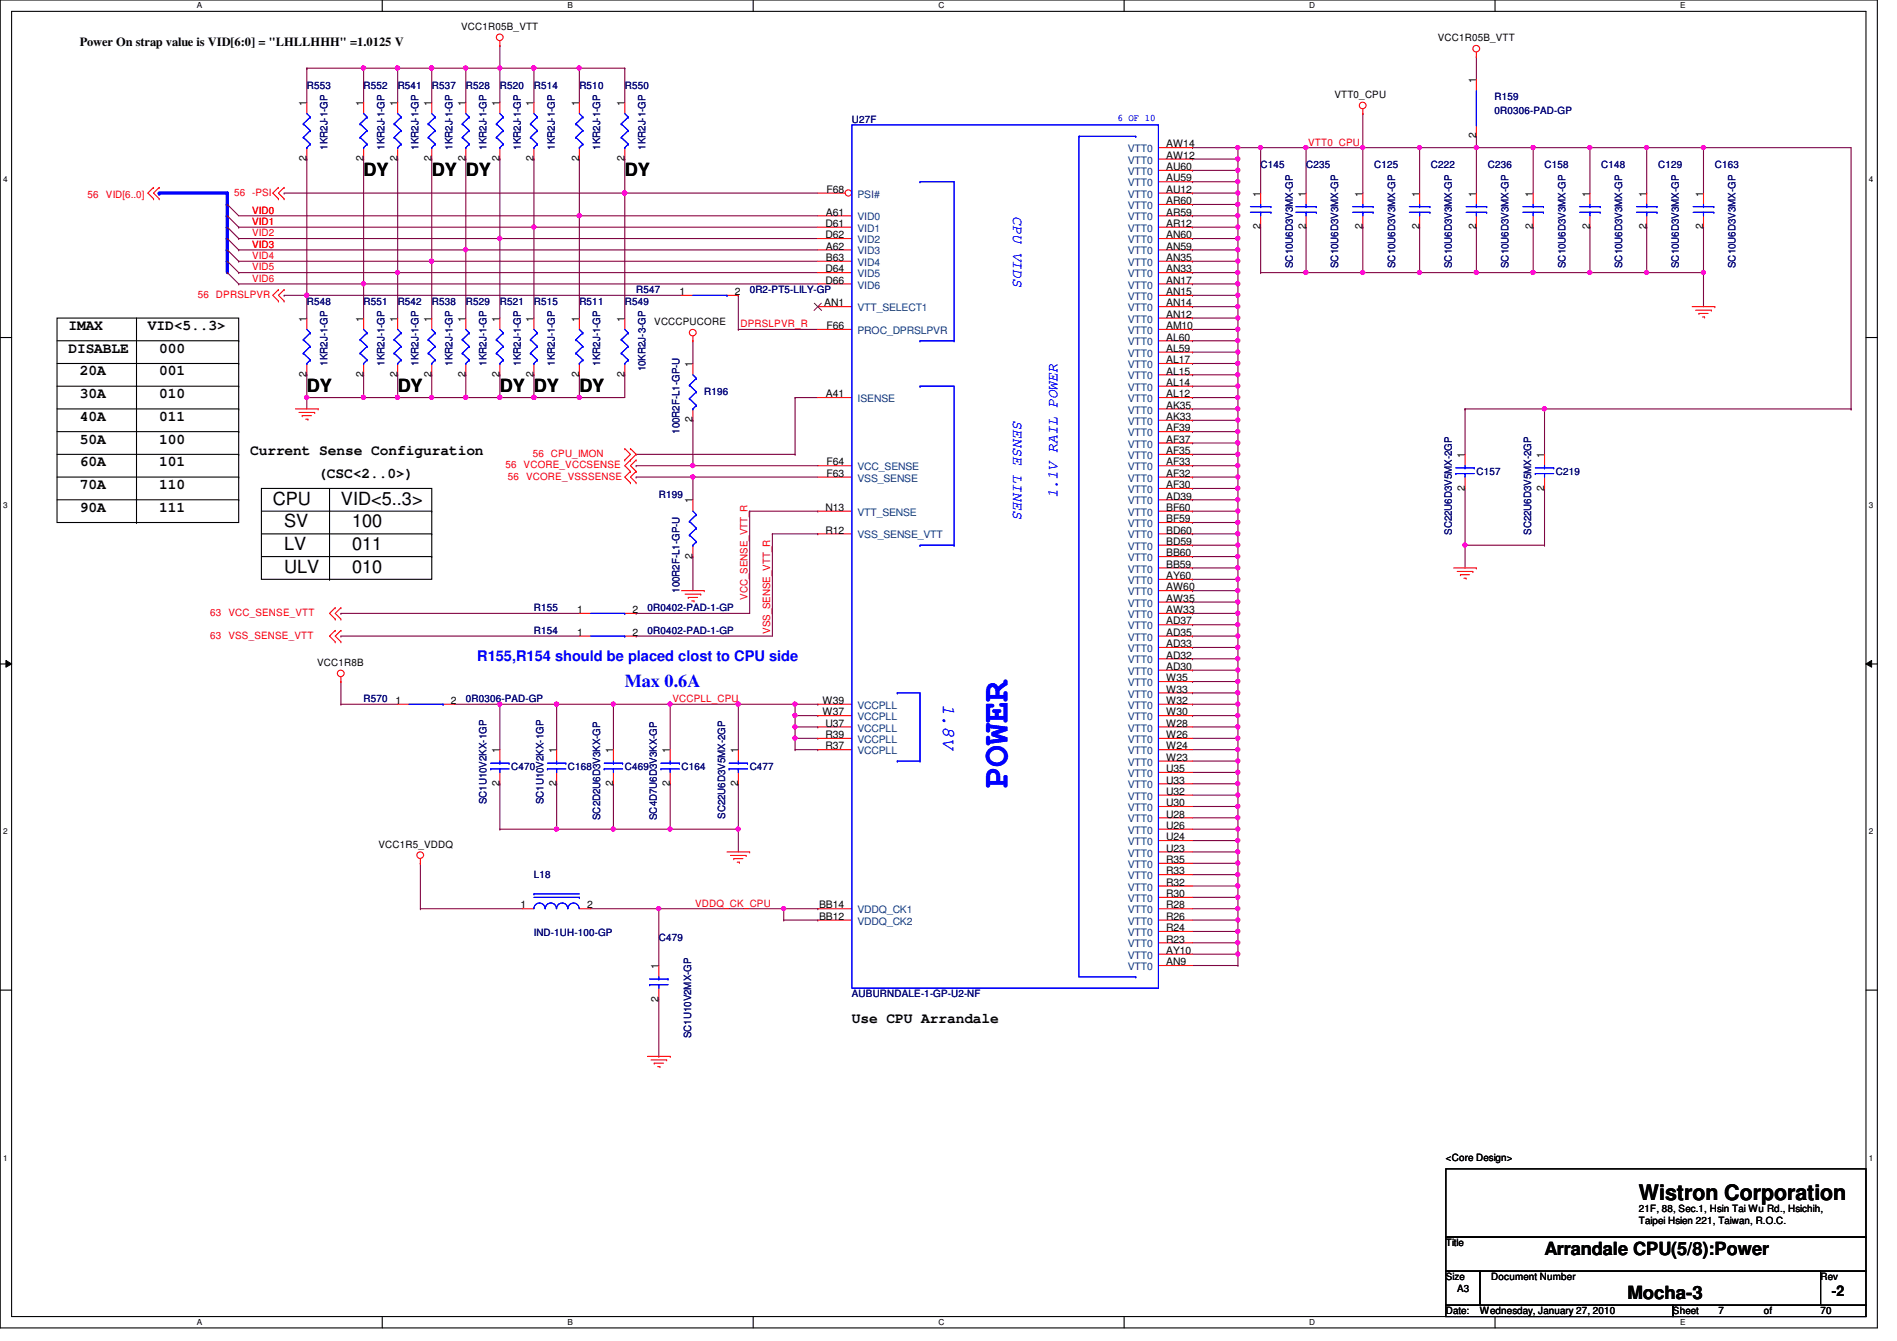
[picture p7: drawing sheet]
<svg xmlns="http://www.w3.org/2000/svg" width="297mm" height="210mm" viewBox="0 0 297 210" stroke-linecap="round" stroke-linejoin="round" font-family="sans-serif">
<defs><g id="words">
<text font-size="5.7" fill="#00f" x="157.8" y="123.4" transform="rotate(-90 157.8 123.4)">POWER</text>
<text font-size="3.3" x="256.6" y="187.9">Wistron Corporation</text>
<g font-size="2.8">
<text x="56.9" y="27.5">DY</text>
<text x="67.6" y="27.5">DY</text>
<text x="72.9" y="27.5">DY</text>
<text x="97.8" y="27.5">DY</text>
<text x="48" y="61.3">DY</text>
<text x="62.3" y="61.3">DY</text>
<text x="78.3" y="61.3">DY</text>
<text x="83.6" y="61.3">DY</text>
<text x="90.7" y="61.3">DY</text>
<text x="42.7" y="79">CPU</text>
<text x="44.5" y="82.5">SV</text>
<text x="53.4" y="79">VID&lt;5..3&gt;</text>
<text x="55.2" y="82.5">100</text>
<text x="44.5" y="86.1">LV</text>
<text x="44.5" y="89.7">ULV</text>
<text x="55.2" y="86.1">011</text>
<text x="55.2" y="89.7">010</text>
<text x="241.8" y="196.4">Arrandale CPU(5/8):Power</text>
<text x="254.8" y="203.4">Mocha-3</text>
</g>
<g font-size="2.8" fill="#00f">
<text x="97.8" y="107.5">Max 0.6A</text>
<text x="147.7" y="110.2" transform="rotate(90 147.7 110.2)">1.8V</text>
</g>
<g font-size="2.3" fill="#00f">
<text x="158.7" y="33.8" transform="rotate(90 158.7 33.8)">CPU VIDS</text>
<text x="158.7" y="65.8" transform="rotate(90 158.7 65.8)">SENSE LINES</text>
<text x="165.6" y="77.9" transform="rotate(-90 165.6 77.9)">1.1V RAIL POWER</text>
<text x="74.7" y="103.5">R155,R154 should be placed clost to CPU side</text>
</g>
<g font-size="2.3">
<text x="10.7" y="51.6">IMAX</text>
<text x="23.2" y="51.6">VID&lt;5..3&gt;</text>
<text x="10.7" y="55.2">DISABLE</text>
<text x="12.5" y="58.8">20A</text>
<text x="24.9" y="55.2">000</text>
<text x="24.9" y="58.8">001</text>
<text x="12.5" y="62.3">30A</text>
<text x="12.5" y="65.9">40A</text>
<text x="24.9" y="62.3">010</text>
<text x="24.9" y="65.9">011</text>
<text x="12.5" y="69.4">50A</text>
<text x="24.9" y="69.4">100</text>
<text x="39.2" y="71.2">Current Sense Configuration</text>
<text x="12.5" y="73">60A</text>
<text x="12.5" y="76.5">70A</text>
<text x="24.9" y="73">101</text>
<text x="24.9" y="76.5">110</text>
<text x="49.8" y="74.8">(CSC&lt;2..0&gt;)</text>
<text x="12.5" y="80.1">90A</text>
<text x="24.9" y="80.1">111</text>
<text x="133.4" y="160.1">Use CPU Arrandale</text>
<text x="286.8" y="202.9">-2</text>
</g>
<text font-size="1.9" x="12.5" y="7.2">Power On strap value is VID[6:0] = &quot;LHLLHHH&quot; =1.0125 V</text>
<g font-size="1.6">
<text x="72.2" y="4.7">VCC1R05B_VTT</text>
<text x="225.1" y="6.4">VCC1R05B_VTT</text>
<text x="48" y="16.6" transform="rotate(-90 48 16.6)">1</text>
<text x="56.9" y="16.6" transform="rotate(-90 56.9 16.6)">1</text>
<text x="62.2" y="16.6" transform="rotate(-90 62.2 16.6)">1</text>
<text x="67.6" y="16.6" transform="rotate(-90 67.6 16.6)">1</text>
<text x="72.9" y="16.6" transform="rotate(-90 72.9 16.6)">1</text>
<text x="78.2" y="16.6" transform="rotate(-90 78.2 16.6)">1</text>
<text x="83.6" y="16.6" transform="rotate(-90 83.6 16.6)">1</text>
<text x="90.7" y="16.6" transform="rotate(-90 90.7 16.6)">1</text>
<text x="97.8" y="16.6" transform="rotate(-90 97.8 16.6)">1</text>
<text x="209" y="15.3">VTT0_CPU</text>
<text x="231.1" y="13" transform="rotate(-90 231.1 13)">1</text>
<text x="182.6" y="23.1">AW14</text>
<text x="231.1" y="21.7" transform="rotate(-90 231.1 21.7)">2</text>
<text x="48" y="25.2" transform="rotate(-90 48 25.2)">2</text>
<text x="56.9" y="25.2" transform="rotate(-90 56.9 25.2)">2</text>
<text x="62.2" y="25.2" transform="rotate(-90 62.2 25.2)">2</text>
<text x="67.6" y="25.2" transform="rotate(-90 67.6 25.2)">2</text>
<text x="72.9" y="25.2" transform="rotate(-90 72.9 25.2)">2</text>
<text x="78.2" y="25.2" transform="rotate(-90 78.2 25.2)">2</text>
<text x="83.6" y="25.2" transform="rotate(-90 83.6 25.2)">2</text>
<text x="90.7" y="25.2" transform="rotate(-90 90.7 25.2)">2</text>
<text x="97.8" y="25.2" transform="rotate(-90 97.8 25.2)">2</text>
<text x="182.6" y="24.8">AW12</text>
<text x="182.6" y="26.6">AU60</text>
<text x="182.6" y="28.4">AU59</text>
<text x="129.2" y="35.5">D61</text>
<text x="129.3" y="33.7">A61</text>
<text x="129.4" y="30.2">F68</text>
<text x="182.6" y="30.2">AU12</text>
<text x="182.6" y="32">AR60</text>
<text x="182.6" y="33.7">AR59</text>
<text x="182.6" y="35.5">AR12</text>
<text x="197.4" y="35.9" transform="rotate(-90 197.4 35.9)">2</text>
<text x="197.4" y="30.8" transform="rotate(-90 197.4 30.8)">1</text>
<text x="204.5" y="35.9" transform="rotate(-90 204.5 35.9)">2</text>
<text x="204.5" y="30.8" transform="rotate(-90 204.5 30.8)">1</text>
<text x="213.4" y="35.9" transform="rotate(-90 213.4 35.9)">2</text>
<text x="213.4" y="30.8" transform="rotate(-90 213.4 30.8)">1</text>
<text x="222.2" y="35.9" transform="rotate(-90 222.2 35.9)">2</text>
<text x="222.2" y="30.8" transform="rotate(-90 222.2 30.8)">1</text>
<text x="231.1" y="35.9" transform="rotate(-90 231.1 35.9)">2</text>
<text x="231.1" y="30.8" transform="rotate(-90 231.1 30.8)">1</text>
<text x="240" y="35.9" transform="rotate(-90 240 35.9)">2</text>
<text x="240" y="30.8" transform="rotate(-90 240 30.8)">1</text>
<text x="248.9" y="35.9" transform="rotate(-90 248.9 35.9)">2</text>
<text x="248.9" y="30.8" transform="rotate(-90 248.9 30.8)">1</text>
<text x="257.8" y="35.9" transform="rotate(-90 257.8 35.9)">2</text>
<text x="257.8" y="30.8" transform="rotate(-90 257.8 30.8)">1</text>
<text x="266.7" y="35.9" transform="rotate(-90 266.7 35.9)">2</text>
<text x="266.7" y="30.8" transform="rotate(-90 266.7 30.8)">1</text>
<text x="129.2" y="37.3">D62</text>
<text x="129.3" y="39.1">A62</text>
<text x="129.3" y="40.9">B63</text>
<text x="182.6" y="37.3">AN60</text>
<text x="182.6" y="39.1">AN59</text>
<text x="182.6" y="40.9">AN35</text>
<text x="106.4" y="46.2">1</text>
<text x="115.1" y="46.2">2</text>
<text x="129.1" y="48">AN1</text>
<text x="129.2" y="42.6">D64</text>
<text x="129.2" y="44.4">D66</text>
<text x="182.6" y="42.6">AN33</text>
<text x="182.6" y="44.4">AN17</text>
<text x="182.6" y="46.2">AN15</text>
<text x="182.6" y="48">AN14</text>
<text x="48" y="50.3" transform="rotate(-90 48 50.3)">1</text>
<text x="56.9" y="50.3" transform="rotate(-90 56.9 50.3)">1</text>
<text x="62.2" y="50.3" transform="rotate(-90 62.2 50.3)">1</text>
<text x="67.6" y="50.3" transform="rotate(-90 67.6 50.3)">1</text>
<text x="72.9" y="50.3" transform="rotate(-90 72.9 50.3)">1</text>
<text x="78.2" y="50.3" transform="rotate(-90 78.2 50.3)">1</text>
<text x="83.6" y="50.3" transform="rotate(-90 83.6 50.3)">1</text>
<text x="90.7" y="50.3" transform="rotate(-90 90.7 50.3)">1</text>
<text x="97.8" y="50.3" transform="rotate(-90 97.8 50.3)">1</text>
<text x="102.4" y="50.9">VCCCPUCORE</text>
<text x="129.4" y="51.5">F66</text>
<text x="182.6" y="49.7">AN12</text>
<text x="182.6" y="51.5">AM10</text>
<text x="182.6" y="53.3">AL60</text>
<text x="48" y="59" transform="rotate(-90 48 59)">2</text>
<text x="56.9" y="59" transform="rotate(-90 56.9 59)">2</text>
<text x="62.2" y="59" transform="rotate(-90 62.2 59)">2</text>
<text x="67.6" y="59" transform="rotate(-90 67.6 59)">2</text>
<text x="72.9" y="59" transform="rotate(-90 72.9 59)">2</text>
<text x="78.2" y="59" transform="rotate(-90 78.2 59)">2</text>
<text x="83.6" y="59" transform="rotate(-90 83.6 59)">2</text>
<text x="90.7" y="59" transform="rotate(-90 90.7 59)">2</text>
<text x="97.8" y="59" transform="rotate(-90 97.8 59)">2</text>
<text x="108.5" y="57.4" transform="rotate(-90 108.5 57.4)">1</text>
<text x="182.6" y="55.1">AL59</text>
<text x="182.6" y="56.9">AL17</text>
<text x="182.6" y="58.6">AL15</text>
<text x="129.3" y="62.2">A41</text>
<text x="182.6" y="60.4">AL14</text>
<text x="182.6" y="62.2">AL12</text>
<text x="182.6" y="64">AK35</text>
<text x="182.6" y="65.7">AK33</text>
<text x="108.5" y="66.1" transform="rotate(-90 108.5 66.1)">2</text>
<text x="182.6" y="67.5">AF39</text>
<text x="182.6" y="69.3">AF37</text>
<text x="182.6" y="71.1">AF35</text>
<text x="229.4" y="71.7" transform="rotate(-90 229.4 71.7)">1</text>
<text x="241.8" y="71.7" transform="rotate(-90 241.8 71.7)">1</text>
<text x="129.4" y="72.9">F64</text>
<text x="129.4" y="74.6">F63</text>
<text x="182.6" y="72.9">AF33</text>
<text x="182.6" y="74.6">AF32</text>
<text x="182.6" y="76.4">AF30</text>
<text x="229.4" y="76.8" transform="rotate(-90 229.4 76.8)">2</text>
<text x="241.8" y="76.8" transform="rotate(-90 241.8 76.8)">2</text>
<text x="108.5" y="78.8" transform="rotate(-90 108.5 78.8)">1</text>
<text x="129.2" y="80">N13</text>
<text x="129.2" y="83.5">R12</text>
<text x="182.6" y="80">BF60</text>
<text x="182.6" y="81.7">BF59</text>
<text x="182.6" y="83.5">BD60</text>
<text x="182.6" y="78.2">AD39</text>
<text x="108.5" y="87.5" transform="rotate(-90 108.5 87.5)">2</text>
<text x="182.6" y="85.3">BD59</text>
<text x="182.6" y="87.1">BB60</text>
<text x="182.6" y="88.9">BB59</text>
<text x="90.4" y="96">1</text>
<text x="99.1" y="96">2</text>
<text x="182.6" y="90.6">AY60</text>
<text x="182.6" y="92.4">AW60</text>
<text x="182.6" y="94.2">AW35</text>
<text x="182.6" y="96">AW33</text>
<text x="90.4" y="99.5">1</text>
<text x="99.1" y="99.5">2</text>
<text x="182.6" y="97.7">AD37</text>
<text x="182.6" y="99.5">AD35</text>
<text x="182.6" y="101.3">AD33</text>
<text x="49.7" y="104.2">VCC1R8B</text>
<text x="182.6" y="103.1">AD32</text>
<text x="182.6" y="104.9">AD30</text>
<text x="182.6" y="106.6">W35</text>
<text x="61.9" y="110.2">1</text>
<text x="70.6" y="110.2">2</text>
<text x="128.8" y="110.2">W39</text>
<text x="128.8" y="112">W37</text>
<text x="129.2" y="113.7">U37</text>
<text x="182.6" y="108.4">W33</text>
<text x="182.6" y="110.2">W32</text>
<text x="182.6" y="112">W30</text>
<text x="182.6" y="113.7">W28</text>
<text x="78.2" y="117.9" transform="rotate(-90 78.2 117.9)">1</text>
<text x="87.1" y="117.9" transform="rotate(-90 87.1 117.9)">1</text>
<text x="96" y="117.9" transform="rotate(-90 96 117.9)">1</text>
<text x="104.9" y="117.9" transform="rotate(-90 104.9 117.9)">1</text>
<text x="115.6" y="117.9" transform="rotate(-90 115.6 117.9)">1</text>
<text x="129.2" y="115.5">R39</text>
<text x="129.2" y="117.3">R37</text>
<text x="182.6" y="115.5">W26</text>
<text x="182.6" y="117.3">W24</text>
<text x="182.6" y="119.1">W23</text>
<text x="78.2" y="123" transform="rotate(-90 78.2 123)">2</text>
<text x="87.1" y="123" transform="rotate(-90 87.1 123)">2</text>
<text x="96" y="123" transform="rotate(-90 96 123)">2</text>
<text x="104.9" y="123" transform="rotate(-90 104.9 123)">2</text>
<text x="115.6" y="123" transform="rotate(-90 115.6 123)">2</text>
<text x="182.6" y="120.9">U35</text>
<text x="182.6" y="122.6">U33</text>
<text x="182.6" y="124.4">U32</text>
<text x="182.6" y="126.2">U30</text>
<text x="182.6" y="128">U28</text>
<text x="182.6" y="129.8">U26</text>
<text x="182.6" y="131.5">U24</text>
<text x="59.3" y="132.7">VCC1R5_VDDQ</text>
<text x="182.6" y="133.3">U23</text>
<text x="182.6" y="135.1">R35</text>
<text x="182.6" y="136.9">R33</text>
<text x="81.5" y="142.2">1</text>
<text x="91.9" y="142.2">2</text>
<text x="128.3" y="142.2">BB14</text>
<text x="128.3" y="144">BB12</text>
<text x="182.6" y="138.6">R32</text>
<text x="182.6" y="140.4">R30</text>
<text x="182.6" y="142.2">R28</text>
<text x="182.6" y="144">R26</text>
<text x="182.6" y="145.8">R24</text>
<text x="182.6" y="147.5">R23</text>
<text x="182.6" y="149.3">AY10</text>
<text x="103.1" y="151.7" transform="rotate(-90 103.1 151.7)">1</text>
<text x="182.6" y="151.1">AN9</text>
<text x="103.1" y="156.8" transform="rotate(-90 103.1 156.8)">2</text>
<text x="226.4" y="181.7">&lt;Core Design&gt;</text>
<text x="256.6" y="189.7">21F, 88, Sec.1, Hsin Tai Wu Rd., Hsichih,</text>
<text x="256.6" y="191.6">Taipei Hsien 221, Taiwan, R.O.C.</text>
<text x="226.4" y="195.1">Title</text>
<text x="226.4" y="200.4">Size</text>
<text x="228.2" y="202.2">A3</text>
<text x="233.5" y="200.4">Document Number</text>
<text x="285.1" y="200.4">Rev</text>
<text x="226.4" y="205.7">Date:</text>
<text x="231.7" y="205.7">Wednesday, January 27, 2010</text>
<text x="262" y="205.7">Sheet</text>
<text x="269.1" y="205.7">7</text>
<text x="276.2" y="205.7">of</text>
<text x="285.1" y="205.7">70</text>
</g>
<g font-size="1.6" fill="#000080">
<text x="48" y="13.9">R553</text>
<text x="56.9" y="13.9">R552</text>
<text x="62.3" y="13.9">R541</text>
<text x="67.6" y="13.9">R537</text>
<text x="72.9" y="13.9">R528</text>
<text x="78.3" y="13.9">R520</text>
<text x="83.6" y="13.9">R514</text>
<text x="90.7" y="13.9">R510</text>
<text x="97.8" y="13.9">R550</text>
<text x="234" y="15.7">R159</text>
<text x="234" y="17.8">0R0306-PAD-GP</text>
<text x="51.3" y="23.5" transform="rotate(-90 51.3 23.5)">1KR2J-1-GP</text>
<text x="60.2" y="23.5" transform="rotate(-90 60.2 23.5)">1KR2J-1-GP</text>
<text x="65.5" y="23.5" transform="rotate(-90 65.5 23.5)">1KR2J-1-GP</text>
<text x="70.9" y="23.5" transform="rotate(-90 70.9 23.5)">1KR2J-1-GP</text>
<text x="76.2" y="23.5" transform="rotate(-90 76.2 23.5)">1KR2J-1-GP</text>
<text x="81.5" y="23.5" transform="rotate(-90 81.5 23.5)">1KR2J-1-GP</text>
<text x="86.9" y="23.5" transform="rotate(-90 86.9 23.5)">1KR2J-1-GP</text>
<text x="94" y="23.5" transform="rotate(-90 94 23.5)">1KR2J-1-GP</text>
<text x="101.1" y="23.5" transform="rotate(-90 101.1 23.5)">1KR2J-1-GP</text>
<text x="133.4" y="19.2">U27F</text>
<text x="197.4" y="26.3">C145</text>
<text x="204.5" y="26.3">C235</text>
<text x="215.2" y="26.3">C125</text>
<text x="224.1" y="26.3">C222</text>
<text x="233" y="26.3">C236</text>
<text x="241.8" y="26.3">C158</text>
<text x="250.7" y="26.3">C148</text>
<text x="259.6" y="26.3">C129</text>
<text x="268.5" y="26.3">C163</text>
<text x="202.4" y="42" transform="rotate(-90 202.4 42)">SC10U6D3V3MX-GP</text>
<text x="209.5" y="42" transform="rotate(-90 209.5 42)">SC10U6D3V3MX-GP</text>
<text x="218.4" y="42" transform="rotate(-90 218.4 42)">SC10U6D3V3MX-GP</text>
<text x="227.3" y="42" transform="rotate(-90 227.3 42)">SC10U6D3V3MX-GP</text>
<text x="236.2" y="42" transform="rotate(-90 236.2 42)">SC10U6D3V3MX-GP</text>
<text x="245.1" y="42" transform="rotate(-90 245.1 42)">SC10U6D3V3MX-GP</text>
<text x="254" y="42" transform="rotate(-90 254 42)">SC10U6D3V3MX-GP</text>
<text x="262.9" y="42" transform="rotate(-90 262.9 42)">SC10U6D3V3MX-GP</text>
<text x="271.8" y="42" transform="rotate(-90 271.8 42)">SC10U6D3V3MX-GP</text>
<text x="48" y="47.7">R548</text>
<text x="56.9" y="47.7">R551</text>
<text x="62.3" y="47.7">R542</text>
<text x="67.6" y="47.7">R538</text>
<text x="72.9" y="47.7">R529</text>
<text x="78.3" y="47.7">R521</text>
<text x="83.6" y="47.7">R515</text>
<text x="90.7" y="47.7">R511</text>
<text x="97.8" y="47.7">R549</text>
<text x="99.6" y="45.9">R547</text>
<text x="117.4" y="45.9">0R2-PT5-LILY-GP</text>
<text x="51.3" y="57.2" transform="rotate(-90 51.3 57.2)">1KR2J-1-GP</text>
<text x="60.2" y="57.2" transform="rotate(-90 60.2 57.2)">1KR2J-1-GP</text>
<text x="65.5" y="57.2" transform="rotate(-90 65.5 57.2)">1KR2J-1-GP</text>
<text x="70.9" y="57.2" transform="rotate(-90 70.9 57.2)">1KR2J-1-GP</text>
<text x="76.2" y="57.2" transform="rotate(-90 76.2 57.2)">1KR2J-1-GP</text>
<text x="81.5" y="57.2" transform="rotate(-90 81.5 57.2)">1KR2J-1-GP</text>
<text x="86.9" y="57.2" transform="rotate(-90 86.9 57.2)">1KR2J-1-GP</text>
<text x="94" y="57.2" transform="rotate(-90 94 57.2)">1KR2J-1-GP</text>
<text x="101.1" y="58.1" transform="rotate(-90 101.1 58.1)">10KR2J-3-GP</text>
<text x="110.3" y="61.9">R196</text>
<text x="106.4" y="67.9" transform="rotate(-90 106.4 67.9)">100R2F-L1-GP-U</text>
<text x="103.2" y="77.9">R199</text>
<text x="231.2" y="74.3">C157</text>
<text x="243.6" y="74.3">C219</text>
<text x="227.3" y="83.7" transform="rotate(-90 227.3 83.7)">SC22U6D3V5MX-2GP</text>
<text x="239.8" y="83.7" transform="rotate(-90 239.8 83.7)">SC22U6D3V5MX-2GP</text>
<text x="83.6" y="95.7">R155</text>
<text x="101.4" y="95.7">0R0402-PAD-1-GP</text>
<text x="106.4" y="92.8" transform="rotate(-90 106.4 92.8)">100R2F-L1-GP-U</text>
<text x="83.6" y="99.2">R154</text>
<text x="101.4" y="99.2">0R0402-PAD-1-GP</text>
<text x="56.9" y="109.9">R570</text>
<text x="72.9" y="109.9">0R0306-PAD-GP</text>
<text x="76.2" y="125.9" transform="rotate(-90 76.2 125.9)">SC1U10V2KX-1GP</text>
<text x="80" y="120.6">C470</text>
<text x="85.1" y="125.9" transform="rotate(-90 85.1 125.9)">SC1U10V2KX-1GP</text>
<text x="88.9" y="120.6">C168</text>
<text x="97.8" y="120.6">C469</text>
<text x="106.7" y="120.6">C164</text>
<text x="117.4" y="120.6">C477</text>
<text x="94" y="128.4" transform="rotate(-90 94 128.4)">SC2D2U6D3V3KX-GP</text>
<text x="102.9" y="128.4" transform="rotate(-90 102.9 128.4)">SC4D7U6D3V3KX-GP</text>
<text x="113.5" y="128.2" transform="rotate(-90 113.5 128.2)">SC22U6D3V5MX-2GP</text>
<text x="83.6" y="137.5">L18</text>
<text x="83.6" y="146.5">IND-1UH-100-GP</text>
<text x="103.2" y="147.2">C479</text>
<text x="133.4" y="156.1">AUBURNDALE-1-GP-U2-NF</text>
<text x="108.2" y="162.5" transform="rotate(-90 108.2 162.5)">SC1U10V2MX-GP</text>
</g>
<text font-size="1.6" fill="#00f" x="175" y="19">6 OF 10</text>
<g font-size="1.6" fill="#004080">
<text x="176.6" y="23.8">VTT0</text>
<text x="176.6" y="25.6">VTT0</text>
<text x="176.6" y="27.4">VTT0</text>
<text x="176.6" y="29.2">VTT0</text>
<text x="134.3" y="30.9">PSI#</text>
<text x="134.3" y="34.5">VID0</text>
<text x="176.6" y="30.9">VTT0</text>
<text x="176.6" y="32.7">VTT0</text>
<text x="176.6" y="34.5">VTT0</text>
<text x="134.3" y="36.3">VID1</text>
<text x="134.3" y="38.1">VID2</text>
<text x="134.3" y="39.8">VID3</text>
<text x="134.3" y="41.6">VID4</text>
<text x="176.6" y="36.3">VTT0</text>
<text x="176.6" y="38.1">VTT0</text>
<text x="176.6" y="39.8">VTT0</text>
<text x="176.6" y="41.6">VTT0</text>
<text x="134.3" y="43.4">VID5</text>
<text x="134.3" y="45.2">VID6</text>
<text x="176.6" y="43.4">VTT0</text>
<text x="176.6" y="45.2">VTT0</text>
<text x="176.6" y="46.9">VTT0</text>
<text x="134.3" y="52.3">PROC_DPRSLPVR</text>
<text x="134.3" y="48.7">VTT_SELECT1</text>
<text x="176.6" y="48.7">VTT0</text>
<text x="176.6" y="50.5">VTT0</text>
<text x="176.6" y="52.3">VTT0</text>
<text x="176.6" y="54.1">VTT0</text>
<text x="176.6" y="55.8">VTT0</text>
<text x="176.6" y="57.6">VTT0</text>
<text x="176.6" y="59.4">VTT0</text>
<text x="134.3" y="62.9">ISENSE</text>
<text x="176.6" y="61.2">VTT0</text>
<text x="176.6" y="62.9">VTT0</text>
<text x="176.6" y="64.7">VTT0</text>
<text x="176.6" y="66.5">VTT0</text>
<text x="176.6" y="68.3">VTT0</text>
<text x="176.6" y="70.1">VTT0</text>
<text x="176.6" y="71.8">VTT0</text>
<text x="134.3" y="73.6">VCC_SENSE</text>
<text x="134.3" y="75.4">VSS_SENSE</text>
<text x="176.6" y="73.6">VTT0</text>
<text x="176.6" y="75.4">VTT0</text>
<text x="176.6" y="77.2">VTT0</text>
<text x="134.3" y="80.7">VTT_SENSE</text>
<text x="176.6" y="80.7">VTT0</text>
<text x="176.6" y="82.5">VTT0</text>
<text x="176.6" y="79">VTT0</text>
<text x="134.3" y="84.3">VSS_SENSE_VTT</text>
<text x="176.6" y="84.3">VTT0</text>
<text x="176.6" y="86.1">VTT0</text>
<text x="176.6" y="87.8">VTT0</text>
<text x="176.6" y="89.6">VTT0</text>
<text x="176.6" y="91.4">VTT0</text>
<text x="176.6" y="93.2">VTT0</text>
<text x="176.6" y="95">VTT0</text>
<text x="176.6" y="96.7">VTT0</text>
<text x="176.6" y="98.5">VTT0</text>
<text x="176.6" y="100.3">VTT0</text>
<text x="176.6" y="102.1">VTT0</text>
<text x="176.6" y="103.8">VTT0</text>
<text x="176.6" y="105.6">VTT0</text>
<text x="176.6" y="107.4">VTT0</text>
<text x="134.3" y="111">VCCPLL</text>
<text x="134.3" y="112.7">VCCPLL</text>
<text x="176.6" y="109.2">VTT0</text>
<text x="176.6" y="111">VTT0</text>
<text x="176.6" y="112.7">VTT0</text>
<text x="134.3" y="114.5">VCCPLL</text>
<text x="134.3" y="116.3">VCCPLL</text>
<text x="134.3" y="118.1">VCCPLL</text>
<text x="176.6" y="114.5">VTT0</text>
<text x="176.6" y="116.3">VTT0</text>
<text x="176.6" y="118.1">VTT0</text>
<text x="176.6" y="119.8">VTT0</text>
<text x="176.6" y="121.6">VTT0</text>
<text x="176.6" y="123.4">VTT0</text>
<text x="176.6" y="125.2">VTT0</text>
<text x="176.6" y="127">VTT0</text>
<text x="176.6" y="128.7">VTT0</text>
<text x="176.6" y="130.5">VTT0</text>
<text x="176.6" y="132.3">VTT0</text>
<text x="176.6" y="134.1">VTT0</text>
<text x="176.6" y="135.8">VTT0</text>
<text x="176.6" y="137.6">VTT0</text>
<text x="134.3" y="143">VDDQ_CK1</text>
<text x="176.6" y="139.4">VTT0</text>
<text x="176.6" y="141.2">VTT0</text>
<text x="176.6" y="143">VTT0</text>
<text x="134.3" y="144.7">VDDQ_CK2</text>
<text x="176.6" y="144.7">VTT0</text>
<text x="176.6" y="146.5">VTT0</text>
<text x="176.6" y="148.3">VTT0</text>
<text x="176.6" y="151.8">VTT0</text>
<text x="176.6" y="150.1">VTT0</text>
</g>
<g font-size="1.6" fill="#f00">
<text x="204.8" y="22.8">VTT0_CPU</text>
<text x="13.7" y="30.9">56</text>
<text x="16.6" y="30.9">VID[6..0]</text>
<text x="36.7" y="30.6">56 -PSI</text>
<text x="39.5" y="33.4">VID0</text>
<text x="39.5" y="35.2">VID1</text>
<text x="39.5" y="37">VID2</text>
<text x="39.5" y="40.6">VID4</text>
<text x="39.5" y="38.8">VID3</text>
<text x="31" y="46.6">56 DPRSLPVR</text>
<text x="39.5" y="44.1">VID6</text>
<text x="39.5" y="42.3">VID5</text>
<text x="115.9" y="51.2">DPRSLPVR_R</text>
<text x="83.4" y="71.5">56 CPU_IMON</text>
<text x="79.2" y="73.3">56 VCORE_VCCSENSE</text>
<text x="79.5" y="75.1">56</text>
<text x="82.4" y="75.1">VCORE_VSSSENSE</text>
<text x="117" y="93.9" transform="rotate(-90 117 93.9)">VCC_SENSE_VTT_R</text>
<text x="32.9" y="96.4">63 VCC_SENSE_VTT</text>
<text x="32.9" y="99.9">63 VSS_SENSE_VTT</text>
<text x="120.6" y="99.2" transform="rotate(-90 120.6 99.2)">VSS_SENSE_VTT_R</text>
<text x="105.3" y="109.9">VCCPLL_CPU</text>
<text x="108.8" y="141.9">VDDQ_CK_CPU</text>
</g>
<g font-size="1.3">
<text x="30.8" y="1.3">A</text>
<text x="88.9" y="1.3">B</text>
<text x="146.9" y="1.3">C</text>
<text x="205" y="1.3">D</text>
<text x="263.1" y="1.3">E</text>
<text x=".5" y="28.4">4</text>
<text x="292.6" y="28.4">4</text>
<text x=".5" y="79.5">3</text>
<text x="292.6" y="79.5">3</text>
<text x=".5" y="130.6">2</text>
<text x="292.6" y="130.6">2</text>
<text x=".5" y="181.7">1</text>
<text x="292.6" y="181.7">1</text>
<text x="30.8" y="207.4">A</text>
<text x="88.9" y="207.4">B</text>
<text x="146.9" y="207.4">C</text>
<text x="205" y="207.4">D</text>
<text x="263.1" y="207.4">E</text>
</g>
</g></defs>
<path d="M0 0h294v207.9h-294zM1.8 1.8h290.4v204.3h-290.4z" fill="none" stroke="#000" stroke-width=".17"/>
<g fill="#fff">
<path d="M30.8 .2h.8v1.4h-.8z"/>
<path d="M30.8 206.2h.8v1.4h-.8z"/>
</g>
<path d="M59.9 0v1.8M59.9 206.1v1.8" fill="none" stroke="#000" stroke-width=".17"/>
<g fill="#fff">
<path d="M88.9 .2h.8v1.4h-.8z"/>
<path d="M88.9 206.2h.8v1.4h-.8z"/>
</g>
<path d="M117.9 0v1.8M117.9 206.1v1.8" fill="none" stroke="#000" stroke-width=".17"/>
<g fill="#fff">
<path d="M146.9 .2h.9v1.4h-.9z"/>
<path d="M146.9 206.2h.9v1.4h-.9z"/>
</g>
<path d="M176 0v1.8M176 206.1v1.8" fill="none" stroke="#000" stroke-width=".17"/>
<g fill="#fff">
<path d="M205 .2h.9v1.4h-.9z"/>
<path d="M205 206.2h.9v1.4h-.9z"/>
</g>
<path d="M234.1 0v1.8M234.1 206.1v1.8" fill="none" stroke="#000" stroke-width=".17"/>
<g fill="#fff">
<path d="M263.1 .2h.8v1.4h-.8z"/>
<path d="M263.1 206.2h.8v1.4h-.8z"/>
<path d="M.5 27.3h.7v1.4h-.7z"/>
<path d="M292.6 27.3h.7v1.4h-.7z"/>
<path d="M.5 78.4h.7v1.4h-.7z"/>
<path d="M292.6 78.4h.7v1.4h-.7z"/>
</g>
<path d="M0 52.8h1.8M292.2 52.8h1.8" fill="none" stroke="#000" stroke-width=".17"/>
<g fill="#fff">
<path d="M.5 129.5h.7v1.4h-.7z"/>
<path d="M292.6 129.5h.7v1.4h-.7z"/>
</g>
<path d="M0 103.9h1.8M292.2 103.9h1.8" fill="none" stroke="#000" stroke-width=".17"/>
<path d="M.9 103.4l.9 .5-.9 .5zM292.2 103.9l.9-.5v1z" fill="#000"/>
<path d="M.9 103.4l.9 .5-.9 .5zM292.2 103.9l.9-.5v1z" fill="none" stroke="#000" stroke-width=".16"/>
<g fill="#fff">
<path d="M.5 180.5h.7v1.4h-.7z"/>
<path d="M292.6 180.5h.7v1.4h-.7z"/>
</g>
<path d="M0 155h1.8M292.2 155h1.8" fill="none" stroke="#000" stroke-width=".17"/>
<path d="M186.7 104.9h.1M193.8 103.1h.1M193.8 103.1v1.8h-7.1" fill="none" stroke="#800040" stroke-width=".17"/>
<circle cx="193.8" cy="103.1" r=".32" fill="#f0f"/>
<circle cx="193.8" cy="103.1" r=".32" fill="none" stroke="#f0f" stroke-width=".17"/>
<path d="M186.7 106.7h.1M193.8 104.9h.1M193.8 104.9v1.8h-7.1" fill="none" stroke="#800040" stroke-width=".17"/>
<circle cx="193.8" cy="104.9" r=".32" fill="#f0f"/>
<circle cx="193.8" cy="104.9" r=".32" fill="none" stroke="#f0f" stroke-width=".17"/>
<path d="M186.7 108.5h.1M193.8 106.7h.1M193.8 106.7v1.8h-7.1" fill="none" stroke="#800040" stroke-width=".17"/>
<circle cx="193.8" cy="108.4" r=".32" fill="#f0f"/>
<circle cx="193.8" cy="108.4" r=".32" fill="none" stroke="#f0f" stroke-width=".17"/>
<circle cx="193.8" cy="106.7" r=".32" fill="#f0f"/>
<circle cx="193.8" cy="106.7" r=".32" fill="none" stroke="#f0f" stroke-width=".17"/>
<path d="M186.7 110.2h.1M186.7 112h.1M186.7 110.2h7.1M193.8 110.2h.1M193.8 110.2v1.8h-7.1" fill="none" stroke="#800040" stroke-width=".17"/>
<circle cx="193.8" cy="112" r=".32" fill="#f0f"/>
<circle cx="193.8" cy="112" r=".32" fill="none" stroke="#f0f" stroke-width=".17"/>
<path d="M193.8 108.5h.1M193.8 108.5v1.7" fill="none" stroke="#800040" stroke-width=".17"/>
<circle cx="193.8" cy="110.2" r=".32" fill="#f0f"/>
<circle cx="193.8" cy="110.2" r=".32" fill="none" stroke="#f0f" stroke-width=".17"/>
<path d="M186.7 94.2h.1M193.8 92.5h.1M193.8 92.5v1.7h-7.1" fill="none" stroke="#800040" stroke-width=".17"/>
<circle cx="193.8" cy="94.2" r=".32" fill="#f0f"/>
<circle cx="193.8" cy="94.2" r=".32" fill="none" stroke="#f0f" stroke-width=".17"/>
<circle cx="193.8" cy="92.4" r=".32" fill="#f0f"/>
<circle cx="193.8" cy="92.4" r=".32" fill="none" stroke="#f0f" stroke-width=".17"/>
<path d="M186.7 92.5h.1M186.7 96h.1M186.7 97.8h.1M186.7 92.5h7.1M186.7 96h7.1M193.8 94.2h.1M193.8 96h.1M193.8 94.2v3.6h-7.1" fill="none" stroke="#800040" stroke-width=".17"/>
<circle cx="193.8" cy="97.8" r=".32" fill="#f0f"/>
<circle cx="193.8" cy="97.8" r=".32" fill="none" stroke="#f0f" stroke-width=".17"/>
<circle cx="193.8" cy="96" r=".32" fill="#f0f"/>
<circle cx="193.8" cy="96" r=".32" fill="none" stroke="#f0f" stroke-width=".17"/>
<path d="M186.7 99.6h.1M186.7 99.6h7.1M193.8 97.8h.1M193.8 99.6h.1M193.8 97.8v3.5h-7.1M186.7 101.3h.1" fill="none" stroke="#800040" stroke-width=".17"/>
<circle cx="193.8" cy="101.3" r=".32" fill="#f0f"/>
<circle cx="193.8" cy="101.3" r=".32" fill="none" stroke="#f0f" stroke-width=".17"/>
<circle cx="193.8" cy="99.5" r=".32" fill="#f0f"/>
<circle cx="193.8" cy="99.5" r=".32" fill="none" stroke="#f0f" stroke-width=".17"/>
<path d="M186.7 32h.1M186.7 32h7.1M193.8 32h.1M193.8 32v1.8M186.7 103.1h.1M186.7 103.1h7.1" fill="none" stroke="#800040" stroke-width=".17"/>
<circle cx="193.8" cy="32" r=".32" fill="#f0f"/>
<circle cx="193.8" cy="32" r=".32" fill="none" stroke="#f0f" stroke-width=".17"/>
<path d="M186.7 30.2h.1M186.7 33.8h.1M186.7 35.6h.1M186.7 30.2h7.1M186.7 33.8h7.1M193.8 33.8h.1M193.8 33.8v1.8h-7.1" fill="none" stroke="#800040" stroke-width=".17"/>
<circle cx="193.8" cy="33.8" r=".32" fill="#f0f"/>
<circle cx="193.8" cy="33.8" r=".32" fill="none" stroke="#f0f" stroke-width=".17"/>
<path d="M186.7 37.3h.1M193.8 35.6h.1M193.8 35.6v1.7h-7.1" fill="none" stroke="#800040" stroke-width=".17"/>
<circle cx="193.8" cy="37.3" r=".32" fill="#f0f"/>
<circle cx="193.8" cy="37.3" r=".32" fill="none" stroke="#f0f" stroke-width=".17"/>
<circle cx="193.8" cy="35.5" r=".32" fill="#f0f"/>
<circle cx="193.8" cy="35.5" r=".32" fill="none" stroke="#f0f" stroke-width=".17"/>
<path d="M186.7 39.1h.1M186.7 39.1h7.1M193.8 37.3h.1M193.8 39.1h.1M193.8 37.3v3.6h-7.1M186.7 40.9h.1" fill="none" stroke="#800040" stroke-width=".17"/>
<circle cx="193.8" cy="40.9" r=".32" fill="#f0f"/>
<circle cx="193.8" cy="40.9" r=".32" fill="none" stroke="#f0f" stroke-width=".17"/>
<circle cx="193.8" cy="39.1" r=".32" fill="#f0f"/>
<circle cx="193.8" cy="39.1" r=".32" fill="none" stroke="#f0f" stroke-width=".17"/>
<path d="M186.7 42.7h.1M186.7 44.4h.1M186.7 44.4h7.1M193.8 40.9h.1M193.8 40.9v1.8h-7.1" fill="none" stroke="#800040" stroke-width=".17"/>
<circle cx="193.8" cy="44.4" r=".32" fill="#f0f"/>
<circle cx="193.8" cy="44.4" r=".32" fill="none" stroke="#f0f" stroke-width=".17"/>
<path d="M186.7 46.2h.1M186.7 48h.1M186.7 46.2h7.1M193.8 44.4h.1M193.8 46.2h.1M193.8 44.4v3.6h-7.1" fill="none" stroke="#800040" stroke-width=".17"/>
<circle cx="193.8" cy="48" r=".32" fill="#f0f"/>
<circle cx="193.8" cy="48" r=".32" fill="none" stroke="#f0f" stroke-width=".17"/>
<circle cx="193.8" cy="46.2" r=".32" fill="#f0f"/>
<circle cx="193.8" cy="46.2" r=".32" fill="none" stroke="#f0f" stroke-width=".17"/>
<path d="M186.7 49.8h.1M193.8 48h.1M193.8 48v1.8h-7.1" fill="none" stroke="#800040" stroke-width=".17"/>
<circle cx="193.8" cy="49.8" r=".32" fill="#f0f"/>
<circle cx="193.8" cy="49.8" r=".32" fill="none" stroke="#f0f" stroke-width=".17"/>
<path d="M186.7 51.6h.1M186.7 53.3h.1M186.7 51.6h7.1M193.8 49.8h.1M193.8 51.6h.1M193.8 49.8v3.5h-7.1" fill="none" stroke="#800040" stroke-width=".17"/>
<circle cx="193.8" cy="53.3" r=".32" fill="#f0f"/>
<circle cx="193.8" cy="53.3" r=".32" fill="none" stroke="#f0f" stroke-width=".17"/>
<circle cx="193.8" cy="51.5" r=".32" fill="#f0f"/>
<circle cx="193.8" cy="51.5" r=".32" fill="none" stroke="#f0f" stroke-width=".17"/>
<path d="M186.7 55.1h.1M186.7 55.1h7.1" fill="none" stroke="#800040" stroke-width=".17"/>
<circle cx="193.8" cy="55.1" r=".32" fill="#f0f"/>
<circle cx="193.8" cy="55.1" r=".32" fill="none" stroke="#f0f" stroke-width=".17"/>
<path d="M193.8 55.1h.1M193.8 55.1v1.8" fill="none" stroke="#800040" stroke-width=".17"/>
<circle cx="193.8" cy="56.9" r=".32" fill="#f0f"/>
<circle cx="193.8" cy="56.9" r=".32" fill="none" stroke="#f0f" stroke-width=".17"/>
<path d="M186.7 56.9h.1M186.7 58.7h.1M186.7 56.9h7.1M186.7 58.7h7.1M193.8 56.9h.1M193.8 58.7h.1M193.8 56.9v3.6h-7.1M186.7 60.5h.1" fill="none" stroke="#800040" stroke-width=".17"/>
<circle cx="193.8" cy="60.4" r=".32" fill="#f0f"/>
<circle cx="193.8" cy="60.4" r=".32" fill="none" stroke="#f0f" stroke-width=".17"/>
<circle cx="193.8" cy="58.6" r=".32" fill="#f0f"/>
<circle cx="193.8" cy="58.6" r=".32" fill="none" stroke="#f0f" stroke-width=".17"/>
<path d="M186.7 62.2h.1M186.7 64h.1M186.7 62.2h7.1M193.8 60.5h.1M193.8 62.2h.1M193.8 60.5v3.5h-7.1" fill="none" stroke="#800040" stroke-width=".17"/>
<circle cx="193.8" cy="64" r=".32" fill="#f0f"/>
<circle cx="193.8" cy="64" r=".32" fill="none" stroke="#f0f" stroke-width=".17"/>
<circle cx="193.8" cy="62.2" r=".32" fill="#f0f"/>
<circle cx="193.8" cy="62.2" r=".32" fill="none" stroke="#f0f" stroke-width=".17"/>
<path d="M186.7 65.8h.1M193.8 64h.1M193.8 64v1.8h-7.1" fill="none" stroke="#800040" stroke-width=".17"/>
<circle cx="193.8" cy="65.8" r=".32" fill="#f0f"/>
<circle cx="193.8" cy="65.8" r=".32" fill="none" stroke="#f0f" stroke-width=".17"/>
<path d="M186.7 67.6h.1M186.7 69.3h.1M186.7 67.6h7.1M193.8 65.8h.1M193.8 67.6h.1M193.8 65.8v3.5h-7.1" fill="none" stroke="#800040" stroke-width=".17"/>
<circle cx="193.8" cy="69.3" r=".32" fill="#f0f"/>
<circle cx="193.8" cy="69.3" r=".32" fill="none" stroke="#f0f" stroke-width=".17"/>
<circle cx="193.8" cy="67.5" r=".32" fill="#f0f"/>
<circle cx="193.8" cy="67.5" r=".32" fill="none" stroke="#f0f" stroke-width=".17"/>
<path d="M186.7 71.1h.1M186.7 71.1h7.1" fill="none" stroke="#800040" stroke-width=".17"/>
<circle cx="193.8" cy="71.1" r=".32" fill="#f0f"/>
<circle cx="193.8" cy="71.1" r=".32" fill="none" stroke="#f0f" stroke-width=".17"/>
<path d="M186.7 72.9h.1M186.7 74.7h.1M186.7 72.9h7.1M193.8 71.1h.1M193.8 72.9h.1M193.8 71.1v3.6h-7.1" fill="none" stroke="#800040" stroke-width=".17"/>
<circle cx="193.8" cy="72.9" r=".32" fill="#f0f"/>
<circle cx="193.8" cy="72.9" r=".32" fill="none" stroke="#f0f" stroke-width=".17"/>
<path d="M186.7 76.5h.1M193.8 74.7h.1M193.8 74.7v1.8h-7.1" fill="none" stroke="#800040" stroke-width=".17"/>
<circle cx="193.8" cy="76.4" r=".32" fill="#f0f"/>
<circle cx="193.8" cy="76.4" r=".32" fill="none" stroke="#f0f" stroke-width=".17"/>
<circle cx="193.8" cy="74.6" r=".32" fill="#f0f"/>
<circle cx="193.8" cy="74.6" r=".32" fill="none" stroke="#f0f" stroke-width=".17"/>
<path d="M186.7 78.2h.1M186.7 78.2h7.1M193.8 78.2h.1M193.8 78.2v1.8" fill="none" stroke="#800040" stroke-width=".17"/>
<circle cx="193.8" cy="78.2" r=".32" fill="#f0f"/>
<circle cx="193.8" cy="78.2" r=".32" fill="none" stroke="#f0f" stroke-width=".17"/>
<path d="M186.7 80h.1M186.7 81.8h.1M186.7 80h7.1M193.8 80h.1M193.8 80v1.8h-7.1" fill="none" stroke="#800040" stroke-width=".17"/>
<circle cx="193.8" cy="81.8" r=".32" fill="#f0f"/>
<circle cx="193.8" cy="81.8" r=".32" fill="none" stroke="#f0f" stroke-width=".17"/>
<circle cx="193.8" cy="80" r=".32" fill="#f0f"/>
<circle cx="193.8" cy="80" r=".32" fill="none" stroke="#f0f" stroke-width=".17"/>
<path d="M186.7 83.6h.1M186.7 85.3h.1M186.7 83.6h7.1M193.8 81.8h.1M193.8 83.6h.1M193.8 81.8v3.5h-7.1" fill="none" stroke="#800040" stroke-width=".17"/>
<circle cx="193.8" cy="83.5" r=".32" fill="#f0f"/>
<circle cx="193.8" cy="83.5" r=".32" fill="none" stroke="#f0f" stroke-width=".17"/>
<path d="M193.8 30.2h.1M193.8 30.2v1.8M193.8 53.3h.1M193.8 42.7h.1M193.8 42.7v1.7M193.8 53.3v1.8M193.8 69.3h.1M193.8 76.5h.1M193.8 69.3v1.8M193.8 76.5v1.7M193.8 101.3h.1M193.8 101.3v1.8" fill="none" stroke="#800040" stroke-width=".17"/>
<circle cx="193.8" cy="42.6" r=".32" fill="#f0f"/>
<circle cx="193.8" cy="42.6" r=".32" fill="none" stroke="#f0f" stroke-width=".17"/>
<path d="M240.1 23.1h.1M240.1 23.1v7.1" fill="none" stroke="#800040" stroke-width=".17"/>
<circle cx="240" cy="23.1" r=".32" fill="#f0f"/>
<circle cx="240" cy="23.1" r=".32" fill="none" stroke="#f0f" stroke-width=".17"/>
<path d="M222.3 35.6h.1M222.3 35.6v7.1M231.2 23.1h.1M231.2 23.1h8.9M222.3 42.7h.1M222.3 42.7h8.9" fill="none" stroke="#800040" stroke-width=".17"/>
<circle cx="222.3" cy="42.6" r=".32" fill="#f0f"/>
<circle cx="222.3" cy="42.6" r=".32" fill="none" stroke="#f0f" stroke-width=".17"/>
<path d="M231.2 23.1h.1M231.2 23.1v7.1M257.8 35.6h.1M257.8 35.6v7.1" fill="none" stroke="#800040" stroke-width=".17"/>
<circle cx="231.2" cy="23.1" r=".32" fill="#f0f"/>
<circle cx="231.2" cy="23.1" r=".32" fill="none" stroke="#f0f" stroke-width=".17"/>
<path d="M197.4 23.1h.1M197.4 23.1h7.1M204.5 23.1h.1M204.5 23.1v7.1M222.3 23.1h.1M222.3 23.1h8.9M231.2 35.6h.1M231.2 35.6v7.1M231.2 42.7h.1M231.2 42.7h8.9" fill="none" stroke="#800040" stroke-width=".17"/>
<circle cx="231.2" cy="42.6" r=".32" fill="#f0f"/>
<circle cx="231.2" cy="42.6" r=".32" fill="none" stroke="#f0f" stroke-width=".17"/>
<path d="M257.8 23.1h.1M257.8 23.1v7.1" fill="none" stroke="#800040" stroke-width=".17"/>
<circle cx="257.8" cy="23.1" r=".32" fill="#f0f"/>
<circle cx="257.8" cy="23.1" r=".32" fill="none" stroke="#f0f" stroke-width=".17"/>
<path d="M249 23.1h.1M249 23.1h8.8" fill="none" stroke="#800040" stroke-width=".17"/>
<circle cx="248.9" cy="23.1" r=".32" fill="#f0f"/>
<circle cx="248.9" cy="23.1" r=".32" fill="none" stroke="#f0f" stroke-width=".17"/>
<path d="M222.3 23.1h.1M222.3 23.1v7.1" fill="none" stroke="#800040" stroke-width=".17"/>
<circle cx="222.3" cy="23.1" r=".32" fill="#f0f"/>
<circle cx="222.3" cy="23.1" r=".32" fill="none" stroke="#f0f" stroke-width=".17"/>
<path d="M204.5 35.6h.1M204.5 35.6v7.1M213.4 23.1h.1M213.4 23.1h8.9M266.7 23.1h.1M266.7 23.1h23.2M266.7 42.7h.1M266.7 42.7v5.3" fill="none" stroke="#800040" stroke-width=".17"/>
<circle cx="204.5" cy="42.6" r=".32" fill="#f0f"/>
<circle cx="204.5" cy="42.6" r=".32" fill="none" stroke="#f0f" stroke-width=".17"/>
<path d="M240.1 35.6h.1M240.1 35.6v7.1M204.5 42.7h.1M204.5 42.7h8.9M240.1 42.7h.1M240.1 42.7h8.9" fill="none" stroke="#800040" stroke-width=".17"/>
<circle cx="240" cy="42.6" r=".32" fill="#f0f"/>
<circle cx="240" cy="42.6" r=".32" fill="none" stroke="#f0f" stroke-width=".17"/>
<path d="M213.4 23.1h.1M213.4 23.1v7.1M240.1 23.1h.1M240.1 23.1h8.9M249 23.1h.1M249 23.1v7.1" fill="none" stroke="#800040" stroke-width=".17"/>
<circle cx="213.4" cy="23.1" r=".32" fill="#f0f"/>
<circle cx="213.4" cy="23.1" r=".32" fill="none" stroke="#f0f" stroke-width=".17"/>
<path d="M204.5 23.1h.1M204.5 23.1h8.9" fill="none" stroke="#800040" stroke-width=".17"/>
<circle cx="204.5" cy="23.1" r=".32" fill="#f0f"/>
<circle cx="204.5" cy="23.1" r=".32" fill="none" stroke="#f0f" stroke-width=".17"/>
<path d="M257.8 23.1h.1M257.8 23.1h8.9M266.7 23.1h.1M266.7 23.1v7.1" fill="none" stroke="#800040" stroke-width=".17"/>
<circle cx="266.7" cy="23.1" r=".32" fill="#f0f"/>
<circle cx="266.7" cy="23.1" r=".32" fill="none" stroke="#f0f" stroke-width=".17"/>
<path d="M213.4 35.6h.1M213.4 35.6v7.1M213.4 42.7h.1M213.4 42.7h8.9" fill="none" stroke="#800040" stroke-width=".17"/>
<circle cx="213.4" cy="42.6" r=".32" fill="#f0f"/>
<circle cx="213.4" cy="42.6" r=".32" fill="none" stroke="#f0f" stroke-width=".17"/>
<path d="M249 42.7h.1M249 42.7h8.8" fill="none" stroke="#800040" stroke-width=".17"/>
<circle cx="248.9" cy="42.6" r=".32" fill="#f0f"/>
<circle cx="248.9" cy="42.6" r=".32" fill="none" stroke="#f0f" stroke-width=".17"/>
<path d="M186.7 23.1h.1M186.7 24.9h.1M186.7 26.7h.1M186.7 28.4h.1M186.7 23.1h7.1v1.8M186.7 24.9h7.1M186.7 26.7h7.1M186.7 28.4h7.1M193.8 24.9h.1M249 35.6h.1M249 35.6v7.1" fill="none" stroke="#800040" stroke-width=".17"/>
<circle cx="193.8" cy="23.1" r=".32" fill="#f0f"/>
<circle cx="193.8" cy="23.1" r=".32" fill="none" stroke="#f0f" stroke-width=".17"/>
<circle cx="193.8" cy="24.9" r=".32" fill="#f0f"/>
<circle cx="193.8" cy="24.9" r=".32" fill="none" stroke="#f0f" stroke-width=".17"/>
<path d="M193.8 30.2h.1M193.8 28.4v1.8" fill="none" stroke="#800040" stroke-width=".17"/>
<circle cx="193.8" cy="30.2" r=".32" fill="#f0f"/>
<circle cx="193.8" cy="30.2" r=".32" fill="none" stroke="#f0f" stroke-width=".17"/>
<path d="M193.8 28.4h.1M193.8 26.7v1.7" fill="none" stroke="#800040" stroke-width=".17"/>
<circle cx="193.8" cy="28.4" r=".32" fill="#f0f"/>
<circle cx="193.8" cy="28.4" r=".32" fill="none" stroke="#f0f" stroke-width=".17"/>
<path d="M193.8 26.7h.1M193.8 24.9v1.8" fill="none" stroke="#800040" stroke-width=".17"/>
<circle cx="193.8" cy="26.6" r=".32" fill="#f0f"/>
<circle cx="193.8" cy="26.6" r=".32" fill="none" stroke="#f0f" stroke-width=".17"/>
<path d="M186.7 87.1h.1M186.7 88.9h.1M186.7 87.1h7.1M186.7 88.9h7.1" fill="none" stroke="#800040" stroke-width=".17"/>
<circle cx="193.8" cy="88.9" r=".32" fill="#f0f"/>
<circle cx="193.8" cy="88.9" r=".32" fill="none" stroke="#f0f" stroke-width=".17"/>
<path d="M186.7 90.7h.1M186.7 90.7h7.1M193.8 87.1h.1M193.8 85.3v1.8" fill="none" stroke="#800040" stroke-width=".17"/>
<circle cx="193.8" cy="85.3" r=".32" fill="#f0f"/>
<circle cx="193.8" cy="85.3" r=".32" fill="none" stroke="#f0f" stroke-width=".17"/>
<circle cx="193.8" cy="87.1" r=".32" fill="#f0f"/>
<circle cx="193.8" cy="87.1" r=".32" fill="none" stroke="#f0f" stroke-width=".17"/>
<path d="M193.8 92.5h.1M193.8 90.7h.1M193.8 88.9v3.6" fill="none" stroke="#800040" stroke-width=".17"/>
<circle cx="193.8" cy="90.7" r=".32" fill="#f0f"/>
<circle cx="193.8" cy="90.7" r=".32" fill="none" stroke="#f0f" stroke-width=".17"/>
<g fill="none" stroke="#800040" stroke-width=".17">
<path d="M193.8 88.9h.1M193.8 87.1v1.8M186.7 113.8h7.1M186.7 115.6h7.1M186.7 117.3h7.1M186.7 119.1h7.1M193.8 113.8h.1M193.8 112h.1M193.8 115.6h.1M193.8 117.3h.1M193.8 119.1h.1M193.8 112v1.8"/>
<path d="M186.7 120.9h7.1M186.7 122.7h7.1M186.7 124.5h7.1M193.8 120.9h.1M193.8 122.7h.1M193.8 124.5h.1"/>
</g>
<circle cx="193.8" cy="124.4" r=".32" fill="#f0f"/>
<circle cx="193.8" cy="124.4" r=".32" fill="none" stroke="#f0f" stroke-width=".17"/>
<path d="M186.7 126.2h7.1M193.8 126.2h.1" fill="none" stroke="#800040" stroke-width=".17"/>
<circle cx="193.8" cy="126.2" r=".32" fill="#f0f"/>
<circle cx="193.8" cy="126.2" r=".32" fill="none" stroke="#f0f" stroke-width=".17"/>
<path d="M186.7 128h7.1M186.7 129.8h7.1M186.7 131.6h7.1M186.7 133.3h7.1M186.7 135.1h7.1M193.8 128h.1M193.8 129.8h.1M193.8 131.6h.1M193.8 133.3h.1M193.8 135.1h.1" fill="none" stroke="#800040" stroke-width=".17"/>
<circle cx="193.8" cy="135.1" r=".32" fill="#f0f"/>
<circle cx="193.8" cy="135.1" r=".32" fill="none" stroke="#f0f" stroke-width=".17"/>
<path d="M186.7 136.9h7.1M193.8 136.9h.1" fill="none" stroke="#800040" stroke-width=".17"/>
<circle cx="193.8" cy="136.9" r=".32" fill="#f0f"/>
<circle cx="193.8" cy="136.9" r=".32" fill="none" stroke="#f0f" stroke-width=".17"/>
<path d="M186.7 138.7h7.1M193.8 138.7h.1M186.7 140.5h7.1M186.7 142.2h7.1M193.8 140.5h.1M193.8 142.2h.1" fill="none" stroke="#800040" stroke-width=".17"/>
<circle cx="193.8" cy="142.2" r=".32" fill="#f0f"/>
<circle cx="193.8" cy="142.2" r=".32" fill="none" stroke="#f0f" stroke-width=".17"/>
<path d="M186.7 144h7.1M193.8 144h.1" fill="none" stroke="#800040" stroke-width=".17"/>
<circle cx="193.8" cy="144" r=".32" fill="#f0f"/>
<circle cx="193.8" cy="144" r=".32" fill="none" stroke="#f0f" stroke-width=".17"/>
<path d="M193.8 131.6h.1M193.8 131.6v1.7M186.7 145.8h7.1M186.7 147.6h7.1M193.8 145.8h.1M193.8 147.6h.1" fill="none" stroke="#800040" stroke-width=".17"/>
<circle cx="193.8" cy="131.5" r=".32" fill="#f0f"/>
<circle cx="193.8" cy="131.5" r=".32" fill="none" stroke="#f0f" stroke-width=".17"/>
<path d="M193.8 129.8h.1M193.8 129.8v1.8" fill="none" stroke="#800040" stroke-width=".17"/>
<circle cx="193.8" cy="129.8" r=".32" fill="#f0f"/>
<circle cx="193.8" cy="129.8" r=".32" fill="none" stroke="#f0f" stroke-width=".17"/>
<path d="M193.8 145.8h.1M193.8 145.8v1.8" fill="none" stroke="#800040" stroke-width=".17"/>
<circle cx="193.8" cy="145.8" r=".32" fill="#f0f"/>
<circle cx="193.8" cy="145.8" r=".32" fill="none" stroke="#f0f" stroke-width=".17"/>
<path d="M193.8 113.8h.1M193.8 113.8v1.8M193.8 144h.1M193.8 144v1.8" fill="none" stroke="#800040" stroke-width=".17"/>
<circle cx="193.8" cy="113.8" r=".32" fill="#f0f"/>
<circle cx="193.8" cy="113.8" r=".32" fill="none" stroke="#f0f" stroke-width=".17"/>
<path d="M193.8 115.6h.1M193.8 115.6v1.7" fill="none" stroke="#800040" stroke-width=".17"/>
<circle cx="193.8" cy="115.5" r=".32" fill="#f0f"/>
<circle cx="193.8" cy="115.5" r=".32" fill="none" stroke="#f0f" stroke-width=".17"/>
<path d="M193.8 117.3h.1M193.8 117.3v1.8" fill="none" stroke="#800040" stroke-width=".17"/>
<circle cx="193.8" cy="117.3" r=".32" fill="#f0f"/>
<circle cx="193.8" cy="117.3" r=".32" fill="none" stroke="#f0f" stroke-width=".17"/>
<path d="M193.8 119.1h.1M193.8 119.1v1.8" fill="none" stroke="#800040" stroke-width=".17"/>
<circle cx="193.8" cy="119.1" r=".32" fill="#f0f"/>
<circle cx="193.8" cy="119.1" r=".32" fill="none" stroke="#f0f" stroke-width=".17"/>
<path d="M193.8 120.9h.1M193.8 120.9v1.8" fill="none" stroke="#800040" stroke-width=".17"/>
<circle cx="193.8" cy="120.9" r=".32" fill="#f0f"/>
<circle cx="193.8" cy="120.9" r=".32" fill="none" stroke="#f0f" stroke-width=".17"/>
<path d="M193.8 136.9h.1M193.8 135.1h.1M193.8 133.3h.1M193.8 133.3v5.4" fill="none" stroke="#800040" stroke-width=".17"/>
<circle cx="193.8" cy="133.3" r=".32" fill="#f0f"/>
<circle cx="193.8" cy="133.3" r=".32" fill="none" stroke="#f0f" stroke-width=".17"/>
<path d="M193.8 128h.1M193.8 128v1.8" fill="none" stroke="#800040" stroke-width=".17"/>
<circle cx="193.8" cy="128" r=".32" fill="#f0f"/>
<circle cx="193.8" cy="128" r=".32" fill="none" stroke="#f0f" stroke-width=".17"/>
<path d="M193.8 126.2h.1M193.8 124.5h.1M193.8 122.7h.1M193.8 122.7v5.3" fill="none" stroke="#800040" stroke-width=".17"/>
<circle cx="193.8" cy="122.7" r=".32" fill="#f0f"/>
<circle cx="193.8" cy="122.7" r=".32" fill="none" stroke="#f0f" stroke-width=".17"/>
<path d="M193.8 142.2h.1M193.8 140.5h.1M193.8 140.5v3.5" fill="none" stroke="#800040" stroke-width=".17"/>
<circle cx="193.8" cy="140.4" r=".32" fill="#f0f"/>
<circle cx="193.8" cy="140.4" r=".32" fill="none" stroke="#f0f" stroke-width=".17"/>
<path d="M193.8 138.7h.1M193.8 138.7v1.8" fill="none" stroke="#800040" stroke-width=".17"/>
<circle cx="193.8" cy="138.7" r=".32" fill="#f0f"/>
<circle cx="193.8" cy="138.7" r=".32" fill="none" stroke="#f0f" stroke-width=".17"/>
<path d="M97.8 30.2h.1M97.8 30.2h30.3" fill="none" stroke="#800040" stroke-width=".17"/>
<circle cx="97.8" cy="30.2" r=".32" fill="#f0f"/>
<circle cx="97.8" cy="30.2" r=".32" fill="none" stroke="#f0f" stroke-width=".17"/>
<path d="M90.7 33.8h.1M90.7 33.8h37.4" fill="none" stroke="#800040" stroke-width=".17"/>
<circle cx="90.7" cy="33.8" r=".32" fill="#f0f"/>
<circle cx="90.7" cy="33.8" r=".32" fill="none" stroke="#f0f" stroke-width=".17"/>
<path d="M83.6 35.6h.1M83.6 35.6h44.5M90.7 24.9h.1M90.7 24.9v8.9" fill="none" stroke="#800040" stroke-width=".17"/>
<circle cx="83.6" cy="35.5" r=".32" fill="#f0f"/>
<circle cx="83.6" cy="35.5" r=".32" fill="none" stroke="#f0f" stroke-width=".17"/>
<path d="M78.3 37.3h.1M78.3 37.3h49.8M83.6 24.9h.1M83.6 24.9v10.7" fill="none" stroke="#800040" stroke-width=".17"/>
<circle cx="78.2" cy="37.3" r=".32" fill="#f0f"/>
<circle cx="78.2" cy="37.3" r=".32" fill="none" stroke="#f0f" stroke-width=".17"/>
<path d="M72.9 39.1h.1M72.9 39.1h55.2M78.3 24.9h.1M78.3 24.9v12.4" fill="none" stroke="#800040" stroke-width=".17"/>
<circle cx="72.9" cy="39.1" r=".32" fill="#f0f"/>
<circle cx="72.9" cy="39.1" r=".32" fill="none" stroke="#f0f" stroke-width=".17"/>
<path d="M62.3 24.9h.1M62.3 24.9v17.8M67.6 24.9h.1M67.6 24.9v16M72.9 24.9h.1M72.9 24.9v14.2M67.6 40.9h.1M67.6 40.9h60.5" fill="none" stroke="#800040" stroke-width=".17"/>
<circle cx="67.6" cy="40.9" r=".32" fill="#f0f"/>
<circle cx="67.6" cy="40.9" r=".32" fill="none" stroke="#f0f" stroke-width=".17"/>
<path d="M62.3 42.7h.1M62.3 42.7h65.8" fill="none" stroke="#800040" stroke-width=".17"/>
<circle cx="62.2" cy="42.6" r=".32" fill="#f0f"/>
<circle cx="62.2" cy="42.6" r=".32" fill="none" stroke="#f0f" stroke-width=".17"/>
<path d="M56.9 44.4h.1M56.9 44.4h71.2" fill="none" stroke="#800040" stroke-width=".17"/>
<circle cx="56.9" cy="44.4" r=".32" fill="#f0f"/>
<circle cx="56.9" cy="44.4" r=".32" fill="none" stroke="#f0f" stroke-width=".17"/>
<path d="M83.6 10.7h.1M83.6 10.7h14.2M83.6 10.7v5.3M90.7 10.7h.1M90.7 10.7v5.3M97.8 10.7h.1M97.8 10.7v5.3M97.8 24.9h.1M97.8 24.9v5.3" fill="none" stroke="#800040" stroke-width=".17"/>
<circle cx="90.7" cy="10.6" r=".32" fill="#f0f"/>
<circle cx="90.7" cy="10.6" r=".32" fill="none" stroke="#f0f" stroke-width=".17"/>
<circle cx="83.6" cy="10.6" r=".32" fill="#f0f"/>
<circle cx="83.6" cy="10.6" r=".32" fill="none" stroke="#f0f" stroke-width=".17"/>
<path d="M78.3 10.7h.1M78.3 10.7v5.3M78.3 10.7h5.3" fill="none" stroke="#800040" stroke-width=".17"/>
<circle cx="83.6" cy="10.6" r=".32" fill="#f0f"/>
<circle cx="83.6" cy="10.6" r=".32" fill="none" stroke="#f0f" stroke-width=".17"/>
<path d="M67.6 10.7h.1M67.6 10.7v5.3M67.6 10.7h5.3M72.9 10.7h.1M72.9 10.7v5.3" fill="none" stroke="#800040" stroke-width=".17"/>
<circle cx="67.6" cy="10.6" r=".32" fill="#f0f"/>
<circle cx="67.6" cy="10.6" r=".32" fill="none" stroke="#f0f" stroke-width=".17"/>
<path d="M62.3 10.7h.1M62.3 10.7v5.3M62.3 10.7h5.3" fill="none" stroke="#800040" stroke-width=".17"/>
<circle cx="67.6" cy="10.6" r=".32" fill="#f0f"/>
<circle cx="67.6" cy="10.6" r=".32" fill="none" stroke="#f0f" stroke-width=".17"/>
<circle cx="62.2" cy="10.6" r=".32" fill="#f0f"/>
<circle cx="62.2" cy="10.6" r=".32" fill="none" stroke="#f0f" stroke-width=".17"/>
<path d="M56.9 10.7h.1M56.9 10.7v5.3M56.9 10.7h5.4" fill="none" stroke="#800040" stroke-width=".17"/>
<circle cx="56.9" cy="10.6" r=".32" fill="#f0f"/>
<circle cx="56.9" cy="10.6" r=".32" fill="none" stroke="#f0f" stroke-width=".17"/>
<path d="M78.3 7.1h.1M78.3 7.1v3.6" fill="none" stroke="#800040" stroke-width=".17"/>
<circle cx="78.2" cy="10.6" r=".32" fill="#f0f"/>
<circle cx="78.2" cy="10.6" r=".32" fill="none" stroke="#f0f" stroke-width=".17"/>
<path d="M48 24.9h.1M48 24.9v21.3" fill="none" stroke="#800040" stroke-width=".17"/>
<circle cx="48" cy="46.2" r=".32" fill="#f0f"/>
<circle cx="48" cy="46.2" r=".32" fill="none" stroke="#f0f" stroke-width=".17"/>
<g fill="none" stroke="#800040" stroke-width=".17">
<path d="M48 10.7h.1M48 10.7v5.3M48 10.7h8.9M97.8 30.2h.1M97.8 30.2v19.6M115.6 51.6h.1M115.6 46.2h.1M115.6 51.6h12.5M115.6 46.2v5.4M48 62.2h.1M48 62.2v1.8M124.5 62.2h.1"/>
<path d="M124.5 71.1h.1M124.5 62.2h3.6M124.5 62.2v8.9"/>
</g>
<circle cx="97.8" cy="30.2" r=".32" fill="#f0f"/>
<circle cx="97.8" cy="30.2" r=".32" fill="none" stroke="#f0f" stroke-width=".17"/>
<path d="M44.5 30.2h.1M44.5 30.2h53.3M83.6 35.6h.1M83.6 35.6v14.2M90.7 33.8h.1M90.7 33.8v16M83.6 58.7h.1M83.6 58.7v3.5M90.7 58.7h.1M90.7 58.7v3.5" fill="none" stroke="#800040" stroke-width=".17"/>
<circle cx="83.6" cy="62.2" r=".32" fill="#f0f"/>
<circle cx="83.6" cy="62.2" r=".32" fill="none" stroke="#f0f" stroke-width=".17"/>
<path d="M72.9 10.7h.1M72.9 10.7h5.4M37.4 37.3h.1M37.4 37.3h40.9M78.3 37.3h.1M78.3 37.3v12.5M78.3 58.7h.1M78.3 58.7v3.5" fill="none" stroke="#800040" stroke-width=".17"/>
<circle cx="72.9" cy="10.6" r=".32" fill="#f0f"/>
<circle cx="72.9" cy="10.6" r=".32" fill="none" stroke="#f0f" stroke-width=".17"/>
<g fill="none" stroke="#800040" stroke-width=".17">
<path d="M72.9 39.1h.1M72.9 39.1v10.7M37.4 40.9h.1M37.4 40.9h30.2M62.3 42.7h.1M62.3 58.7h.1M62.3 42.7v7.1M62.3 58.7v3.5M67.6 40.9h.1M67.6 58.7h.1M67.6 40.9v8.9M67.6 58.7v3.5"/>
<path d="M72.9 58.7h.1M72.9 58.7v3.5M90.7 62.2h.1M90.7 62.2h7.1"/>
</g>
<circle cx="90.7" cy="62.2" r=".32" fill="#f0f"/>
<circle cx="90.7" cy="62.2" r=".32" fill="none" stroke="#f0f" stroke-width=".17"/>
<g fill="none" stroke="#800040" stroke-width=".17">
<path d="M37.4 44.4h.1M37.4 44.4h19.5M44.5 46.2h.1M44.5 46.2h3.5M48 46.2h.1M48 58.7h.1M48 46.2v3.6M48 58.7v3.5M56.9 44.4h.1M56.9 58.7h.1M56.9 44.4v5.4M56.9 58.7v3.5"/>
<path d="M56.9 62.2h.1M56.9 62.2h5.4"/>
</g>
<circle cx="62.2" cy="62.2" r=".32" fill="#f0f"/>
<circle cx="62.2" cy="62.2" r=".32" fill="none" stroke="#f0f" stroke-width=".17"/>
<circle cx="56.9" cy="62.2" r=".32" fill="#f0f"/>
<circle cx="56.9" cy="62.2" r=".32" fill="none" stroke="#f0f" stroke-width=".17"/>
<path d="M67.6 62.2h.1M67.6 62.2h5.3" fill="none" stroke="#800040" stroke-width=".17"/>
<circle cx="72.9" cy="62.2" r=".32" fill="#f0f"/>
<circle cx="72.9" cy="62.2" r=".32" fill="none" stroke="#f0f" stroke-width=".17"/>
<circle cx="67.6" cy="62.2" r=".32" fill="#f0f"/>
<circle cx="67.6" cy="62.2" r=".32" fill="none" stroke="#f0f" stroke-width=".17"/>
<path d="M83.6 62.2h.1M83.6 62.2h7.1" fill="none" stroke="#800040" stroke-width=".17"/>
<circle cx="83.6" cy="62.2" r=".32" fill="#f0f"/>
<circle cx="83.6" cy="62.2" r=".32" fill="none" stroke="#f0f" stroke-width=".17"/>
<path d="M35.6 40.9v1.8" fill="none" stroke="#00f" stroke-width=".51"/>
<circle cx="35.6" cy="40.9" r=".25" fill="#00f"/>
<path d="M35.6 35.6v1.7" fill="none" stroke="#00f" stroke-width=".51"/>
<circle cx="35.6" cy="35.6" r=".25" fill="#00f"/>
<path d="M56.9 24.9h.1M56.9 24.9v19.5M37.4 42.7h.1M37.4 42.7h24.9M48 46.2h.1M48 46.2h58.7M48 62.2h.1M48 62.2h8.9" fill="none" stroke="#800040" stroke-width=".17"/>
<circle cx="56.9" cy="62.2" r=".32" fill="#f0f"/>
<circle cx="56.9" cy="62.2" r=".32" fill="none" stroke="#f0f" stroke-width=".17"/>
<circle cx="48" cy="62.2" r=".32" fill="#f0f"/>
<circle cx="48" cy="62.2" r=".32" fill="none" stroke="#f0f" stroke-width=".17"/>
<path d="M37.4 33.8h53.3M90.7 33.8h.1" fill="none" stroke="#800040" stroke-width=".17"/>
<path d="M35.6 33.8v1.8" fill="none" stroke="#00f" stroke-width=".51"/>
<circle cx="35.6" cy="33.8" r=".25" fill="#00f"/>
<path d="M24.9 30.2h10.7" fill="none" stroke="#00f" stroke-width=".51"/>
<circle cx="24.9" cy="30.2" r=".25" fill="#00f"/>
<path d="M35.6 32v1.8" fill="none" stroke="#00f" stroke-width=".51"/>
<circle cx="35.6" cy="32" r=".25" fill="#00f"/>
<path d="M108.5 53.3h.1M108.5 53.3v3.6M108.5 65.8h.1M108.5 72.9h.1M108.5 65.8v7.1M108.5 72.9h19.6" fill="none" stroke="#800040" stroke-width=".17"/>
<circle cx="108.5" cy="72.9" r=".32" fill="#f0f"/>
<circle cx="108.5" cy="72.9" r=".32" fill="none" stroke="#f0f" stroke-width=".17"/>
<path d="M99.6 74.7h.1M99.6 74.7h8.9M108.5 74.7h.1M108.5 74.7v3.5M108.5 87.1h.1M108.5 87.1v5.4" fill="none" stroke="#800040" stroke-width=".17"/>
<circle cx="108.5" cy="74.6" r=".32" fill="#f0f"/>
<circle cx="108.5" cy="74.6" r=".32" fill="none" stroke="#f0f" stroke-width=".17"/>
<path d="M78.3 62.2h.1M78.3 62.2h5.3M99.6 71.1h.1M99.6 71.1h24.9M108.5 74.7h.1M108.5 74.7h19.6" fill="none" stroke="#800040" stroke-width=".17"/>
<circle cx="83.6" cy="62.2" r=".32" fill="#f0f"/>
<circle cx="83.6" cy="62.2" r=".32" fill="none" stroke="#f0f" stroke-width=".17"/>
<circle cx="78.2" cy="62.2" r=".32" fill="#f0f"/>
<circle cx="78.2" cy="62.2" r=".32" fill="none" stroke="#f0f" stroke-width=".17"/>
<path d="M72.9 62.2h5.4M78.3 62.2h.1" fill="none" stroke="#800040" stroke-width=".17"/>
<circle cx="72.9" cy="62.2" r=".32" fill="#f0f"/>
<circle cx="72.9" cy="62.2" r=".32" fill="none" stroke="#f0f" stroke-width=".17"/>
<circle cx="78.2" cy="62.2" r=".32" fill="#f0f"/>
<circle cx="78.2" cy="62.2" r=".32" fill="none" stroke="#f0f" stroke-width=".17"/>
<path d="M87.2 122.7h.1M87.2 122.7v7.1" fill="none" stroke="#800040" stroke-width=".17"/>
<circle cx="87.1" cy="129.8" r=".32" fill="#f0f"/>
<circle cx="87.1" cy="129.8" r=".32" fill="none" stroke="#f0f" stroke-width=".17"/>
<path d="M96.1 110.2h.1M96.1 110.2v7.1" fill="none" stroke="#800040" stroke-width=".17"/>
<circle cx="96" cy="110.2" r=".32" fill="#f0f"/>
<circle cx="96" cy="110.2" r=".32" fill="none" stroke="#f0f" stroke-width=".17"/>
<path d="M96.1 110.2h.1M96.1 110.2h8.8M104.9 110.2h.1M104.9 110.2v7.1M115.6 122.7h.1M115.6 122.7v7.1" fill="none" stroke="#800040" stroke-width=".17"/>
<circle cx="104.9" cy="110.2" r=".32" fill="#f0f"/>
<circle cx="104.9" cy="110.2" r=".32" fill="none" stroke="#f0f" stroke-width=".17"/>
<path d="M104.9 110.2h.1M104.9 110.2h10.7" fill="none" stroke="#800040" stroke-width=".17"/>
<circle cx="115.6" cy="110.2" r=".32" fill="#f0f"/>
<circle cx="115.6" cy="110.2" r=".32" fill="none" stroke="#f0f" stroke-width=".17"/>
<path d="M78.3 110.2h.1M78.3 110.2h8.9M78.3 122.7h.1M78.3 122.7v7.1M96.1 129.8h.1M104.9 122.7h.1M104.9 122.7v7.1h-8.8" fill="none" stroke="#800040" stroke-width=".17"/>
<circle cx="96" cy="129.8" r=".32" fill="#f0f"/>
<circle cx="96" cy="129.8" r=".32" fill="none" stroke="#f0f" stroke-width=".17"/>
<path d="M78.3 110.2h.1M78.3 110.2v7.1M87.2 110.2h.1M87.2 110.2v7.1M87.2 129.8h.1M96.1 122.7h.1M96.1 122.7v7.1h-8.9" fill="none" stroke="#800040" stroke-width=".17"/>
<circle cx="87.1" cy="110.2" r=".32" fill="#f0f"/>
<circle cx="87.1" cy="110.2" r=".32" fill="none" stroke="#f0f" stroke-width=".17"/>
<path d="M87.2 110.2h.1M87.2 110.2h8.9M115.6 129.8h.1M115.6 129.8v3.5" fill="none" stroke="#800040" stroke-width=".17"/>
<circle cx="115.6" cy="129.8" r=".32" fill="#f0f"/>
<circle cx="115.6" cy="129.8" r=".32" fill="none" stroke="#f0f" stroke-width=".17"/>
<path d="M115.6 110.2h.1M115.6 110.2v7.1M115.6 110.2h8.9M124.5 112h.1M124.5 110.2h.1M124.5 110.2v1.8M124.5 117.3h3.6M128.1 117.3h.1M78.3 129.8h.1M78.3 129.8h8.9" fill="none" stroke="#800040" stroke-width=".17"/>
<circle cx="115.6" cy="110.2" r=".32" fill="#f0f"/>
<circle cx="115.6" cy="110.2" r=".32" fill="none" stroke="#f0f" stroke-width=".17"/>
<circle cx="124.5" cy="110.2" r=".32" fill="#f0f"/>
<circle cx="124.5" cy="110.2" r=".32" fill="none" stroke="#f0f" stroke-width=".17"/>
<path d="M124.5 115.6h3.6M128.1 115.6h.1" fill="none" stroke="#800040" stroke-width=".17"/>
<circle cx="124.5" cy="115.5" r=".32" fill="#f0f"/>
<circle cx="124.5" cy="115.5" r=".32" fill="none" stroke="#f0f" stroke-width=".17"/>
<path d="M124.5 117.3h.1M124.5 115.6v1.7M124.5 113.8h3.6M128.1 113.8h.1" fill="none" stroke="#800040" stroke-width=".17"/>
<circle cx="124.5" cy="113.8" r=".32" fill="#f0f"/>
<circle cx="124.5" cy="113.8" r=".32" fill="none" stroke="#f0f" stroke-width=".17"/>
<path d="M124.5 115.6h.1M124.5 113.8v1.8M124.5 112h3.6M128.1 112h.1" fill="none" stroke="#800040" stroke-width=".17"/>
<circle cx="124.5" cy="112" r=".32" fill="#f0f"/>
<circle cx="124.5" cy="112" r=".32" fill="none" stroke="#f0f" stroke-width=".17"/>
<path d="M71.2 110.2h7.1M78.3 110.2h.1M124.5 113.8h.1M124.5 112v1.8" fill="none" stroke="#800040" stroke-width=".17"/>
<circle cx="78.2" cy="110.2" r=".32" fill="#f0f"/>
<circle cx="78.2" cy="110.2" r=".32" fill="none" stroke="#f0f" stroke-width=".17"/>
<path d="M197.4 23.1h.1M197.4 23.1v7.1M53.4 110.2h.1M53.4 106.7h.1M53.4 110.2h8.9M53.4 106.7v3.5" fill="none" stroke="#800040" stroke-width=".17"/>
<circle cx="197.4" cy="23.1" r=".32" fill="#f0f"/>
<circle cx="197.4" cy="23.1" r=".32" fill="none" stroke="#f0f" stroke-width=".17"/>
<path d="M231.2 8.9h.1M231.2 8.9v3.5M193.8 23.1h.1M193.8 23.1h3.6M197.4 35.6v7.1M231.2 21.3h.1M231.2 21.3v1.8M197.4 42.7h.1M197.4 42.7h7.1M204.5 42.7h.1" fill="none" stroke="#800040" stroke-width=".17"/>
<path d="M35.6 30.2v1.8" fill="none" stroke="#00f" stroke-width=".51"/>
<circle cx="35.6" cy="30.2" r=".25" fill="#00f"/>
<path d="M35.6 37.3v1.8" fill="none" stroke="#00f" stroke-width=".51"/>
<circle cx="35.6" cy="37.3" r=".25" fill="#00f"/>
<path d="M35.6 39.1v1.8" fill="none" stroke="#00f" stroke-width=".51"/>
<circle cx="35.6" cy="39.1" r=".25" fill="#00f"/>
<path d="M229.4 64h.1M229.4 64v7.1M229.4 64h60.5M241.8 64h.1M241.8 64v7.1M289.9 64h.1" fill="none" stroke="#800040" stroke-width=".17"/>
<circle cx="241.8" cy="64" r=".32" fill="#f0f"/>
<circle cx="241.8" cy="64" r=".32" fill="none" stroke="#f0f" stroke-width=".17"/>
<path d="M289.9 23.1v40.9M229.4 76.5v12.4M241.8 76.5v8.8M289.9 64h.1M229.4 85.3h.1M229.4 85.3h12.4M241.8 85.3h.1" fill="none" stroke="#800040" stroke-width=".17"/>
<circle cx="229.4" cy="85.3" r=".32" fill="#f0f"/>
<circle cx="229.4" cy="85.3" r=".32" fill="none" stroke="#f0f" stroke-width=".17"/>
<path d="M62.3 62.2h.1M62.3 62.2h5.3" fill="none" stroke="#800040" stroke-width=".17"/>
<circle cx="62.2" cy="62.2" r=".32" fill="#f0f"/>
<circle cx="62.2" cy="62.2" r=".32" fill="none" stroke="#f0f" stroke-width=".17"/>
<path d="M37.4 35.6h.1M37.4 39.1h.1M37.4 35.6h46.2M37.4 39.1h35.5M97.8 58.7h.1M97.8 58.7v3.5M92.5 142.2h10.7M103.2 142.2h.1" fill="none" stroke="#800040" stroke-width=".17"/>
<circle cx="103.1" cy="142.2" r=".32" fill="#f0f"/>
<circle cx="103.1" cy="142.2" r=".32" fill="none" stroke="#f0f" stroke-width=".17"/>
<path d="M103.2 142.2h.1M103.2 142.2h24.9M103.2 142.2v8.9M122.7 144h.1M122.7 142.2h.1M122.7 142.2v1.8M122.7 144h5.4M128.1 142.2h.1M128.1 144h.1" fill="none" stroke="#800040" stroke-width=".17"/>
<circle cx="122.7" cy="142.2" r=".32" fill="#f0f"/>
<circle cx="122.7" cy="142.2" r=".32" fill="none" stroke="#f0f" stroke-width=".17"/>
<path d="M257.8 42.7h.1M257.8 42.7h8.9M117.4 80h10.7M120.9 83.6h7.2M128.1 80h.1M128.1 83.6h.1M65.8 135.1h.1M65.8 135.1v7.1M65.8 142.2h.1M65.8 142.2h16M103.2 156.5v8.9M103.2 165.4h.1" fill="none" stroke="#800040" stroke-width=".17"/>
<circle cx="266.7" cy="42.6" r=".32" fill="#f0f"/>
<circle cx="266.7" cy="42.6" r=".32" fill="none" stroke="#f0f" stroke-width=".17"/>
<circle cx="257.8" cy="42.6" r=".32" fill="#f0f"/>
<circle cx="257.8" cy="42.6" r=".32" fill="none" stroke="#f0f" stroke-width=".17"/>
<g fill="none" stroke="#800040" stroke-width=".17">
<path d="M266.7 35.6h.1M266.7 35.6v7.1M99.6 72.9h.1M99.6 72.9h8.9M53.4 96h.1M53.4 99.6h.1M53.4 96h37.3M53.4 99.6h37.3M99.6 96h.1M99.6 99.6h.1M117.4 80h.1M117.4 80v16h-17.8"/>
<path d="M120.9 83.6h.1M120.9 83.6v16h-21.3M186.7 149.4h7.1M193.8 149.4h.1"/>
</g>
<circle cx="193.8" cy="149.3" r=".32" fill="#f0f"/>
<circle cx="193.8" cy="149.3" r=".32" fill="none" stroke="#f0f" stroke-width=".17"/>
<path d="M193.8 147.6h.1M193.8 147.6v1.8" fill="none" stroke="#800040" stroke-width=".17"/>
<circle cx="193.8" cy="147.5" r=".32" fill="#f0f"/>
<circle cx="193.8" cy="147.5" r=".32" fill="none" stroke="#f0f" stroke-width=".17"/>
<path d="M213.4 17.8h.1M213.4 17.8v5.3M104.9 129.8h.1M104.9 129.8h10.7M186.7 151.1h7.1M193.8 151.1h.1M193.8 149.4h.1M193.8 149.4v1.7" fill="none" stroke="#800040" stroke-width=".17"/>
<circle cx="104.9" cy="129.8" r=".32" fill="#f0f"/>
<circle cx="104.9" cy="129.8" r=".32" fill="none" stroke="#f0f" stroke-width=".17"/>
<g fill="none" stroke="#800040" stroke-width=".17">
<path d="M35.6 33.8h.1M35.6 35.6h.1M35.6 37.3h.1M35.6 39.1h.1M35.6 32h.1M35.6 33.8l1.8 1.8M35.6 35.6l1.8 1.7M35.6 37.3l1.8 1.8M35.6 39.1l1.8 1.8M35.6 32l1.8 1.8M35.6 40.9h.1M35.6 42.7h.1"/>
<path d="M35.6 40.9l1.8 1.8M35.6 42.7l1.8 1.7M124.5 110.2h3.6M128.1 110.2h.1"/>
</g>
<g fill="none" stroke="#f00" stroke-width=".17">
<path d="M48 16v1.8M62.3 16v1.8M78.3 7.1h.1M78.3 6.4v.7M213.4 17.8h.1M213.4 17.1v.7M231.2 8.9h.1M231.2 8.2v.7M24 29.3h.1M24 31.1h.1M24 29.3l-.8 .9 .8 .9M24.9 29.3h.1"/>
<path d="M24.9 31.1h.1M24.9 29.3l-.9 .9 .9 .9M43.6 31.1h.1M43.6 29.3h.1M43.6 29.3l-.9 .9 .9 .9M44.5 31.1h.1M44.5 29.3h.1M44.5 29.3l-.9 .9 .9 .9M48 23.1v1.8M62.3 23.1v1.8M181.4 23.1h5.3M181.4 24.9h5.3"/>
<path d="M181.4 26.7h5.3M181.4 28.4h5.3M181.4 30.2h5.3M181.4 32h5.3M181.4 33.8h5.3M181.4 35.6h5.3M181.4 37.3h5.3M181.4 39.1h5.3M197.4 30.2v1.8M197.4 33.8v1.8M213.4 30.2v1.8M213.4 33.8v1.8"/>
<path d="M222.3 30.2v1.8M222.3 33.8v1.8M257.8 30.2v1.8M257.8 33.8v1.8M43.6 47.1h.1M43.6 45.3h.1M43.6 45.3l-.9 .9 .9 .9M44.5 47.1h.1M44.5 45.3h.1M44.5 45.3l-.9 .9 .9 .9M56.9 49.8v1.8M56.9 56.9v1.8"/>
<path d="M67.6 49.8v1.8M67.6 56.9v1.8M108.5 53.3h.1M108.5 52.6v.7M181.4 48h5.3M181.4 40.9h5.3M181.4 42.7h5.3M181.4 44.4h5.3M181.4 46.2h5.3M181.4 49.8h5.3M181.4 51.6h5.3M181.4 53.3h5.3"/>
<path d="M181.4 55.1h5.3M181.4 56.9h5.3M181.4 58.7h5.3M265 48h3.5M265.5 48.6h2.5M266 49.1h.1M266 49.1h1.5M266.6 49.6h.3M266.9 49.6h.1M268 48.6h.1M268.5 48h.1M46.3 64h3.5"/>
<path d="M46.8 64.6h2.5M47.3 65.1h.1M47.3 65.1h1.5M47.9 65.6h.3M48.2 65.6h.1M49.3 64.6h.1M49.8 64h.1M97.8 72h.1M97.8 70.2h.1M97.8 70.2l.9 .9-.9 .9M98.7 73.8h.1M98.7 72h.1"/>
<path d="M98.7 75.6h.1M98.7 70.2h.1M98.7 70.2l.9 .9-1.8 1.8 .9 .9M98.7 73.8l-.9 .9 .9 .9M99.6 73.8h.1M99.6 72h.1M99.6 75.6h.1M99.6 72l-.9 .9 .9 .9M99.6 73.8l-.9 .9 .9 .9M181.4 64h5.3M181.4 60.5h5.3M181.4 62.2h5.3"/>
<path d="M181.4 65.8h5.3M181.4 67.6h5.3M181.4 69.3h5.3M181.4 71.1h5.3M181.4 72.9h5.3M181.4 74.7h5.3M181.4 76.5h5.3M181.4 78.2h5.3M241.8 71.1v1.8M241.8 74.7v1.8M52.5 96.9h.1M52.5 95.1h.1"/>
<path d="M52.5 98.7h.1M52.5 95.1l-.9 .9 .9 .9M52.5 98.7l-.9 .9 .9 .9M53.4 96.9h.1M53.4 95.1h.1M53.4 98.7h.1M53.4 95.1l-.9 .9 .9 .9M53.4 98.7l-.9 .9 .9 .9M90.7 96h1.8M97.8 96h1.8M106.7 92.5h3.6M107.3 93h2.4"/>
<path d="M107.8 93.5h.1M107.8 93.5h1.4M108.3 94.1h.4M108.7 94.1h.1M109.7 93h.1M110.3 92.5h.1M181.4 92.5h5.3M181.4 88.9h5.3M181.4 96h5.3M181.4 80h5.3M181.4 81.8h5.3M181.4 83.6h5.3"/>
<path d="M181.4 85.3h5.3M181.4 87.1h5.3M181.4 90.7h5.3M181.4 94.2h5.3M181.4 97.8h5.3M181.4 99.6h5.3M227.6 88.9h3.6M228.2 89.5h2.4M228.7 90h.1M228.7 90h1.4M229.2 90.5h.4M229.6 90.5h.1"/>
<path d="M230.6 89.5h.1M231.2 88.9h.1M52.5 100.5h.1M53.4 106.7h.1M53.4 100.5h.1M53.4 106v.7M62.3 110.2h1.7M69.4 110.2h1.8M96.1 117.3v1.8M181.4 110.2h5.3M181.4 101.3h5.3M181.4 103.1h5.3"/>
<path d="M181.4 104.9h5.3M181.4 106.7h5.3M181.4 108.5h5.3M181.4 112h5.3M181.4 113.8h5.3M181.4 115.6h5.3M181.4 117.3h5.3M181.4 119.1h5.3M65.8 135.1h.1M65.8 134.4v.7M96.1 120.9v1.8M113.8 133.3h3.6"/>
<path d="M114.4 133.9h2.4M114.9 134.4h.1M114.9 134.4h1.4M115.4 135h.4M115.8 135h.1M116.8 133.9h.1M117.4 133.3h.1M181.4 133.3h5.3M181.4 120.9h5.3M181.4 122.7h5.3M181.4 124.5h5.3M181.4 126.2h5.3"/>
<path d="M181.4 128h5.3M181.4 129.8h5.3M181.4 131.6h5.3M181.4 135.1h5.3M181.4 136.9h5.3M181.4 138.7h5.3M181.4 140.5h5.3M181.4 142.2h5.3M181.4 144h5.3M181.4 145.8h5.3M181.4 147.6h5.3M101.4 165.4h3.5"/>
<path d="M101.9 165.9h2.5M102.4 166.4h.1M102.4 166.4h1.5M103 167h.3M103.3 167h.1M104.4 165.9h.1M104.9 165.4h.1"/>
<circle cx="78.3" cy="5.8" r=".52"/>
<circle cx="213.4" cy="16.5" r=".52"/>
<circle cx="231.2" cy="7.6" r=".52"/>
<circle cx="108.5" cy="52.1" r=".52"/>
<circle cx="53.4" cy="105.4" r=".52"/>
<circle cx="65.8" cy="133.9" r=".52"/>
</g>
<g fill="none" stroke="#000" stroke-width=".17">
<path d="M8.9 49.8h28.5v32h-28.5zM8.9 53.3h28.5M8.9 56.9h28.5M21.4 49.8v32M37.4 53.3h.1M37.4 56.9h.1M8.9 60.5h28.5M8.9 71.1h28.5M8.9 64h28.5M8.9 67.6h28.5M8.9 74.7h28.5M8.9 78.2h28.5"/>
<path d="M37.4 60.5h.1M37.4 71.1h.1M37.4 64h.1M37.4 67.6h.1M37.4 74.7h.1M37.4 78.2h.1M40.9 76.5h26.7v14.2h-26.7zM51.6 76.5v14.2M21.4 81.8h.1M40.9 80h26.7M40.9 83.6h26.7M40.9 87.1h26.7"/>
<path d="M51.6 90.7h.1M67.6 80h.1M67.6 83.6h.1M67.6 87.1h.1M226.4 183h65.8v10.6h-65.8zM226.4 193.6h65.8v5.4h-65.8zM226.4 199h5.3v5.3h-5.3zM231.7 199h53.4v5.3h-53.4zM285.1 199h7.1v5.3h-7.1zM226.4 204.3h35.6v1.8h-35.6zM262 204.3h30.2v1.8h-30.2z"/>
</g>
<g fill="none" stroke="#00f" stroke-width=".17">
<path d="M47.5 19.4h.1M47.5 19.4l1.1 1M48 17.8l.6 .5M48.6 18.3h.1M48.6 18.3l-1.1 1.1M61.7 19.4h.1M61.7 19.4l1.1 1M62.3 17.8l.5 .5M62.8 18.3h.1M62.8 18.3l-1.1 1.1M47.5 21.5h.1M47.5 21.5l1.1 1.1"/>
<path d="M48 23.1h.1M48.6 20.4h.1M48.6 22.6h.1M48.6 20.4l-1.1 1.1M48.6 22.6l-.6 .5M61.7 21.5h.1M61.7 21.5l1.1 1.1M62.3 23.1h.1M62.8 20.4h.1M62.8 22.6h.1M62.8 20.4l-1.1 1.1M62.8 22.6l-.5 .5"/>
<path d="M195.8 33.2h3.2M195.8 32.3h3.2M197.4 32.3h.1M197.4 33.2h.1M197.4 32v.3M197.4 33.2v.6M199 33.2h.1M199 32.3h.1M211.8 33.2h3.2M211.8 32.3h3.2M213.4 32.3h.1M213.4 33.2h.1"/>
<path d="M213.4 32v.3M213.4 33.2v.6M215 33.2h.1M215 32.3h.1M220.7 33.2h3.2M220.7 32.3h3.2M222.3 32.3h.1M222.3 33.2h.1M222.3 32v.3M222.3 33.2v.6M223.9 33.2h.1M223.9 32.3h.1"/>
<path d="M256.2 33.2h3.3M256.2 32.3h3.3M257.8 32.3h.1M257.8 33.2h.1M257.8 32v.3M257.8 33.2v.6M259.5 33.2h.1M259.5 32.3h.1M56.4 53.2h.1M56.4 55.3h.1M56.4 53.2l1.1 1M56.4 55.3l1.1 1"/>
<path d="M56.9 56.9h.1M56.9 51.6l.6 .5M57.5 52.1h.1M57.5 54.2h.1M57.5 56.3h.1M57.5 52.1l-1.1 1.1M57.5 54.2l-1.1 1.1M57.5 56.3l-.6 .6M67.1 53.2h.1M67.1 55.3h.1M67.1 53.2l1.1 1M67.1 55.3l1.1 1"/>
<path d="M67.6 56.9h.1M67.6 51.6l.6 .5M68.2 52.1h.1M68.2 54.2h.1M68.2 56.3h.1M68.2 52.1l-1.1 1.1M68.2 54.2l-1.1 1.1M68.2 56.3l-.6 .6M240.4 74.1h.1M240.4 73.2h2.9M240.4 74.1h2.9M241.8 73.2h.1"/>
<path d="M241.8 74.1h.1M241.8 72.9v.3M241.8 74.1v.6M243.3 73.2h.1M92.5 96h5.3M97.8 96h.1M64 110.2h5.4M69.4 110.2h.1M94.6 119.5h2.9M96.1 119.5h.1M96.1 119.1v.4M97.5 119.5h.1"/>
<path d="M94.6 120.4h.1M94.6 120.4h2.9M96.1 120.4h.1M96.1 120.4v.5"/>
</g>
<circle cx="132.8" cy="30.2" r=".5" fill="#fff"/>
<g fill="none" stroke="#f00" stroke-width=".17">
<path d="M56.9 16v1.8M67.6 16v1.8M72.9 16v1.8M78.3 16v1.8M83.6 16v1.8M90.7 16v1.8M97.8 16v1.8M231.2 12.4v1.8M231.2 19.6v1.7M56.9 23.1v1.8M67.6 23.1v1.8M72.9 23.1v1.8"/>
<path d="M78.3 23.1v1.8M83.6 23.1v1.8M90.7 23.1v1.8M97.8 23.1v1.8M128.1 30.2h4.2M128.1 33.8h5.3M128.1 35.6h5.3M128.1 37.3h5.3M128.1 39.1h5.3M204.5 30.2v1.8M204.5 33.8v1.8M231.2 30.2v1.8"/>
<path d="M231.2 33.8v1.8M240.1 30.2v1.8M240.1 33.8v1.8M249 30.2v1.8M249 33.8v1.8M266.7 30.2v1.8M266.7 33.8v1.8M48 49.8v1.8M48 56.9v1.8M62.3 49.8v1.8M62.3 56.9v1.8M72.9 49.8v1.8"/>
<path d="M72.9 56.9v1.8M78.3 49.8v1.8M78.3 56.9v1.8M83.6 49.8v1.8M83.6 56.9v1.8M90.7 49.8v1.8M90.7 56.9v1.8M97.8 49.8v1.8M97.8 56.9v1.8M106.7 46.2h1.8M108.5 56.9v1.8M113.8 46.2h1.8"/>
<path d="M128.1 40.9h5.3M128.1 42.7h5.3M128.1 44.4h5.3M128.1 51.6h5.3M128.1 48h5.3M108.5 64v1.8M108.5 78.2v1.8M128.1 62.2h5.3M128.1 72.9h5.3M128.1 74.7h5.3M229.4 71.1v1.8M229.4 74.7v1.8"/>
<path d="M90.7 99.6h1.8M97.8 99.6h1.8M108.5 85.3v1.8M128.1 80h5.3M128.1 83.6h5.3M78.3 117.3v1.8M87.2 117.3v1.8M104.9 117.3v1.8M115.6 117.3v1.8M128.1 110.2h5.3M128.1 112h5.3M128.1 113.8h5.3"/>
<path d="M128.1 115.6h5.3M128.1 117.3h5.3M78.3 120.9v1.8M87.2 120.9v1.8M104.9 120.9v1.8M115.6 120.9v1.8M81.8 142.2h1.8M90.7 142.2h1.8M103.2 151.1v1.8M103.2 154.7v1.8M128.1 142.2h5.3M128.1 144h5.3"/>
<path d="M181.4 151.1h5.3M181.4 149.4h5.3"/>
<circle cx="132.8" cy="30.2" r=".5"/>
</g>
<path d="M127.5 47.5l1.1 1.1M128.6 47.5l-1.1 1.1" fill="none" stroke="#804000" stroke-width=".16"/>
<g fill="none" stroke="#00f" stroke-width=".17">
<path d="M56.4 19.4h.1M56.4 19.4l1.1 1M56.9 17.8l.6 .5M57.5 18.3h.1M57.5 18.3l-1.1 1.1M67.1 19.4h.1M67.1 19.4l1.1 1M67.6 17.8l.6 .5M68.2 18.3h.1M68.2 18.3l-1.1 1.1M72.4 19.4h.1M72.4 19.4l1.1 1"/>
<path d="M72.9 17.8l.6 .5M73.5 18.3h.1M73.5 18.3l-1.1 1.1M77.7 19.4h.1M77.7 19.4l1.1 1M78.3 17.8l.5 .5M78.8 18.3h.1M78.8 18.3l-1.1 1.1M83.1 19.4h.1M83.1 19.4l1.1 1M83.6 17.8l.6 .5M84.2 18.3h.1"/>
<path d="M84.2 18.3l-1.1 1.1M90.2 19.4h.1M90.2 19.4l1.1 1M90.7 17.8l.6 .5M91.3 18.3h.1M91.3 18.3l-1.1 1.1M97.3 19.4h.1M97.3 19.4l1.1 1M97.8 17.8l.6 .5M98.4 18.3h.1M98.4 18.3l-1.1 1.1M133.4 19.6h48v135.1h-48z"/>
<path d="M231.2 19.6h.1M231.2 14.2v5.4M56.4 21.5h.1M56.4 21.5l1.1 1.1M56.9 23.1h.1M57.5 20.4h.1M57.5 22.6h.1M57.5 20.4l-1.1 1.1M57.5 22.6l-.6 .5M67.1 21.5h.1M67.1 21.5l1.1 1.1M67.6 23.1h.1"/>
<path d="M68.2 20.4h.1M68.2 22.6h.1M68.2 20.4l-1.1 1.1M68.2 22.6l-.6 .5M72.4 21.5h.1M72.4 21.5l1.1 1.1M72.9 23.1h.1M73.5 20.4h.1M73.5 22.6h.1M73.5 20.4l-1.1 1.1M73.5 22.6l-.6 .5M77.7 21.5h.1"/>
<path d="M77.7 21.5l1.1 1.1M78.3 23.1h.1M78.8 20.4h.1M78.8 22.6h.1M78.8 20.4l-1.1 1.1M78.8 22.6l-.5 .5M83.1 21.5h.1M83.1 21.5l1.1 1.1M83.6 23.1h.1M84.2 20.4h.1M84.2 22.6h.1M84.2 20.4l-1.1 1.1"/>
<path d="M84.2 22.6l-.6 .5M90.2 21.5h.1M90.2 21.5l1.1 1.1M90.7 23.1h.1M91.3 20.4h.1M91.3 22.6h.1M91.3 20.4l-1.1 1.1M91.3 22.6l-.6 .5M97.3 21.5h.1M97.3 21.5l1.1 1.1M97.8 23.1h.1M98.4 20.4h.1"/>
<path d="M98.4 22.6h.1M98.4 20.4l-1.1 1.1M98.4 22.6l-.6 .5M144.1 28.4h.1M144.1 28.4h5.3v24.9M168.9 21.3h.1M168.9 21.3v131.6h8.9M168.9 21.3h8.9M177.8 21.3h.1M202.9 33.2h3.2M202.9 32.3h3.2M204.5 32.3h.1"/>
<path d="M204.5 33.2h.1M204.5 32v.3M204.5 33.2v.6M206.1 33.2h.1M206.1 32.3h.1M229.6 33.2h3.2M229.6 32.3h3.2M231.2 32.3h.1M231.2 33.2h.1M231.2 32v.3M231.2 33.2v.6M232.8 33.2h.1"/>
<path d="M232.8 32.3h.1M238.5 33.2h3.2M238.5 32.3h3.2M240.1 32.3h.1M240.1 33.2h.1M240.1 32v.3M240.1 33.2v.6M241.7 33.2h.1M241.7 32.3h.1M247.4 33.2h3.2M247.4 32.3h3.2M249 32.3h.1"/>
<path d="M249 33.2h.1M249 32v.3M249 33.2v.6M250.6 33.2h.1M250.6 32.3h.1M265.1 33.2h3.2M265.1 32.3h3.2M266.7 32.3h.1M266.7 33.2h.1M266.7 32v.3M266.7 33.2v.6M268.3 33.2h.1"/>
<path d="M268.3 32.3h.1M47.5 53.2h.1M47.5 55.3h.1M47.5 53.2l1.1 1M47.5 55.3l1.1 1M48 56.9h.1M48 51.6l.6 .5M48.6 52.1h.1M48.6 54.2h.1M48.6 56.3h.1M48.6 52.1l-1.1 1.1M48.6 54.2l-1.1 1.1"/>
<path d="M48.6 56.3l-.6 .6M61.7 53.2h.1M61.7 55.3h.1M61.7 53.2l1.1 1M61.7 55.3l1.1 1M62.3 56.9h.1M62.3 51.6l.5 .5M62.8 52.1h.1M62.8 54.2h.1M62.8 56.3h.1M62.8 52.1l-1.1 1.1M62.8 54.2l-1.1 1.1"/>
<path d="M62.8 56.3l-.5 .6M72.4 53.2h.1M72.4 55.3h.1M72.4 53.2l1.1 1M72.4 55.3l1.1 1M72.9 56.9h.1M72.9 51.6l.6 .5M73.5 52.1h.1M73.5 54.2h.1M73.5 56.3h.1M73.5 52.1l-1.1 1.1M73.5 54.2l-1.1 1.1"/>
<path d="M73.5 56.3l-.6 .6M77.7 53.2h.1M77.7 55.3h.1M77.7 53.2l1.1 1M77.7 55.3l1.1 1M78.3 56.9h.1M78.3 51.6l.5 .5M78.8 52.1h.1M78.8 54.2h.1M78.8 56.3h.1M78.8 52.1l-1.1 1.1M78.8 54.2l-1.1 1.1"/>
<path d="M78.8 56.3l-.5 .6M83.1 53.2h.1M83.1 55.3h.1M83.1 53.2l1.1 1M83.1 55.3l1.1 1M83.6 56.9h.1M83.6 51.6l.6 .5M84.2 52.1h.1M84.2 54.2h.1M84.2 56.3h.1M84.2 52.1l-1.1 1.1M84.2 54.2l-1.1 1.1"/>
<path d="M84.2 56.3l-.6 .6M90.2 53.2h.1M90.2 55.3h.1M90.2 53.2l1.1 1M90.2 55.3l1.1 1M90.7 56.9h.1M90.7 51.6l.6 .5M91.3 52.1h.1M91.3 54.2h.1M91.3 56.3h.1M91.3 52.1l-1.1 1.1M91.3 54.2l-1.1 1.1"/>
<path d="M91.3 56.3l-.6 .6M97.3 53.2h.1M97.3 55.3h.1M97.3 53.2l1.1 1M97.3 55.3l1.1 1M97.8 56.9h.1M97.8 51.6l.6 .5M98.4 52.1h.1M98.4 54.2h.1M98.4 56.3h.1M98.4 52.1l-1.1 1.1M98.4 54.2l-1.1 1.1"/>
<path d="M98.4 56.3l-.6 .6M108.5 58.7l.5 .5M108.5 46.2h5.3M109 59.2h.1M109 59.2l-1.1 1.1M113.8 46.2h.1M144.1 53.3h.1M144.1 53.3h5.3M149.4 53.3h.1M107.9 60.3h.1M107.9 62.4h.1M107.9 60.3l1.1 1"/>
<path d="M107.9 62.4l1.1 1.1M108.5 64h.1M109 61.3h.1M109 63.5h.1M109 61.3l-1.1 1.1M109 63.5l-.5 .5M144.1 60.5h.1M144.1 60.5h5.3v24.8M228 74.1h.1M228 73.2h2.8M228 74.1h2.8M229.4 73.2h.1"/>
<path d="M229.4 74.1h.1M229.4 72.9v.3M229.4 74.1v.6M230.8 73.2h.1M92.5 99.6h5.3M97.8 99.6h.1M107.9 81.6h.1M107.9 83.7h.1M107.9 81.6l1.1 1.1M107.9 83.7l1.1 1.1M108.5 85.3h.1M108.5 80l.5 .6"/>
<path d="M109 80.6h.1M109 82.7h.1M109 84.8h.1M109 80.6l-1.1 1M109 82.7l-1.1 1M109 84.8l-.5 .5M144.1 85.3h.1M144.1 85.3h5.3M149.4 85.3h.1M76.8 119.5h2.9M78.3 119.5h.1M78.3 119.1v.4"/>
<path d="M79.7 119.5h.1M85.7 119.5h2.9M87.2 119.5h.1M87.2 119.1v.4M88.6 119.5h.1M103.5 119.5h2.9M104.9 119.5h.1M104.9 119.1v.4M106.4 119.5h.1M114.2 119.5h2.8M115.6 119.5h.1M115.6 119.1v.4"/>
<path d="M117 119.5h.1M140.5 119.1h.1M140.5 108.5h.1M140.5 108.5h3.6v10.6M140.5 119.1h3.6M144.1 119.1h.1M76.8 120.4h.1M76.8 120.4h2.9M78.3 120.4h.1M78.3 120.4v.5M83.6 139.9h.1M83.6 139.9h7.1"/>
<path d="M85.7 120.4h.1M85.7 120.4h2.9M87.2 120.4h.1M87.2 120.4v.5M103.5 120.4h.1M103.5 120.4h2.9M104.9 120.4h.1M104.9 120.4v.5M114.2 120.4h.1M114.2 120.4h2.8M115.6 120.4h.1M115.6 120.4v.5"/>
<path d="M83.6 142.2a.87 .87 0 0 1 .9-.8 .87 .87 0 0 1 .8 .8M83.6 140.5h7.1M85.4 142.2a.87 .87 0 0 1 .9-.8 .87 .87 0 0 1 .8 .8M87.2 142.2a.87 .87 0 0 1 .8-.8 .87 .87 0 0 1 .9 .8M88.9 142.2a.87 .87 0 0 1 .9-.8 .87 .87 0 0 1 .9 .8M90.7 140.5h.1M101.7 154.1h.1M101.7 153.2h2.9M101.7 154.1h2.9M103.2 153.2h.1M103.2 154.1h.1M103.2 152.9v.3"/>
<path d="M103.2 154.1v.6M104.6 153.2h.1M177.8 152.9h.1"/>
</g>
<circle cx="193.8" cy="103.1" r=".32" fill="#f0f"/>
<circle cx="193.8" cy="103.1" r=".32" fill="none" stroke="#f0f" stroke-width=".17"/>
<circle cx="193.8" cy="104.9" r=".32" fill="#f0f"/>
<circle cx="193.8" cy="104.9" r=".32" fill="none" stroke="#f0f" stroke-width=".17"/>
<circle cx="193.8" cy="108.4" r=".32" fill="#f0f"/>
<circle cx="193.8" cy="108.4" r=".32" fill="none" stroke="#f0f" stroke-width=".17"/>
<circle cx="193.8" cy="106.7" r=".32" fill="#f0f"/>
<circle cx="193.8" cy="106.7" r=".32" fill="none" stroke="#f0f" stroke-width=".17"/>
<circle cx="193.8" cy="112" r=".32" fill="#f0f"/>
<circle cx="193.8" cy="112" r=".32" fill="none" stroke="#f0f" stroke-width=".17"/>
<circle cx="193.8" cy="110.2" r=".32" fill="#f0f"/>
<circle cx="193.8" cy="110.2" r=".32" fill="none" stroke="#f0f" stroke-width=".17"/>
<circle cx="193.8" cy="94.2" r=".32" fill="#f0f"/>
<circle cx="193.8" cy="94.2" r=".32" fill="none" stroke="#f0f" stroke-width=".17"/>
<circle cx="193.8" cy="92.4" r=".32" fill="#f0f"/>
<circle cx="193.8" cy="92.4" r=".32" fill="none" stroke="#f0f" stroke-width=".17"/>
<circle cx="193.8" cy="97.8" r=".32" fill="#f0f"/>
<circle cx="193.8" cy="97.8" r=".32" fill="none" stroke="#f0f" stroke-width=".17"/>
<circle cx="193.8" cy="96" r=".32" fill="#f0f"/>
<circle cx="193.8" cy="96" r=".32" fill="none" stroke="#f0f" stroke-width=".17"/>
<circle cx="193.8" cy="101.3" r=".32" fill="#f0f"/>
<circle cx="193.8" cy="101.3" r=".32" fill="none" stroke="#f0f" stroke-width=".17"/>
<circle cx="193.8" cy="99.5" r=".32" fill="#f0f"/>
<circle cx="193.8" cy="99.5" r=".32" fill="none" stroke="#f0f" stroke-width=".17"/>
<circle cx="193.8" cy="32" r=".32" fill="#f0f"/>
<circle cx="193.8" cy="32" r=".32" fill="none" stroke="#f0f" stroke-width=".17"/>
<circle cx="193.8" cy="33.8" r=".32" fill="#f0f"/>
<circle cx="193.8" cy="33.8" r=".32" fill="none" stroke="#f0f" stroke-width=".17"/>
<circle cx="193.8" cy="37.3" r=".32" fill="#f0f"/>
<circle cx="193.8" cy="37.3" r=".32" fill="none" stroke="#f0f" stroke-width=".17"/>
<circle cx="193.8" cy="35.5" r=".32" fill="#f0f"/>
<circle cx="193.8" cy="35.5" r=".32" fill="none" stroke="#f0f" stroke-width=".17"/>
<circle cx="193.8" cy="40.9" r=".32" fill="#f0f"/>
<circle cx="193.8" cy="40.9" r=".32" fill="none" stroke="#f0f" stroke-width=".17"/>
<circle cx="193.8" cy="39.1" r=".32" fill="#f0f"/>
<circle cx="193.8" cy="39.1" r=".32" fill="none" stroke="#f0f" stroke-width=".17"/>
<circle cx="193.8" cy="44.4" r=".32" fill="#f0f"/>
<circle cx="193.8" cy="44.4" r=".32" fill="none" stroke="#f0f" stroke-width=".17"/>
<circle cx="193.8" cy="48" r=".32" fill="#f0f"/>
<circle cx="193.8" cy="48" r=".32" fill="none" stroke="#f0f" stroke-width=".17"/>
<circle cx="193.8" cy="46.2" r=".32" fill="#f0f"/>
<circle cx="193.8" cy="46.2" r=".32" fill="none" stroke="#f0f" stroke-width=".17"/>
<circle cx="193.8" cy="49.8" r=".32" fill="#f0f"/>
<circle cx="193.8" cy="49.8" r=".32" fill="none" stroke="#f0f" stroke-width=".17"/>
<circle cx="193.8" cy="53.3" r=".32" fill="#f0f"/>
<circle cx="193.8" cy="53.3" r=".32" fill="none" stroke="#f0f" stroke-width=".17"/>
<circle cx="193.8" cy="51.5" r=".32" fill="#f0f"/>
<circle cx="193.8" cy="51.5" r=".32" fill="none" stroke="#f0f" stroke-width=".17"/>
<circle cx="193.8" cy="55.1" r=".32" fill="#f0f"/>
<circle cx="193.8" cy="55.1" r=".32" fill="none" stroke="#f0f" stroke-width=".17"/>
<circle cx="193.8" cy="56.9" r=".32" fill="#f0f"/>
<circle cx="193.8" cy="56.9" r=".32" fill="none" stroke="#f0f" stroke-width=".17"/>
<circle cx="193.8" cy="60.4" r=".32" fill="#f0f"/>
<circle cx="193.8" cy="60.4" r=".32" fill="none" stroke="#f0f" stroke-width=".17"/>
<circle cx="193.8" cy="58.6" r=".32" fill="#f0f"/>
<circle cx="193.8" cy="58.6" r=".32" fill="none" stroke="#f0f" stroke-width=".17"/>
<circle cx="193.8" cy="64" r=".32" fill="#f0f"/>
<circle cx="193.8" cy="64" r=".32" fill="none" stroke="#f0f" stroke-width=".17"/>
<circle cx="193.8" cy="62.2" r=".32" fill="#f0f"/>
<circle cx="193.8" cy="62.2" r=".32" fill="none" stroke="#f0f" stroke-width=".17"/>
<circle cx="193.8" cy="65.8" r=".32" fill="#f0f"/>
<circle cx="193.8" cy="65.8" r=".32" fill="none" stroke="#f0f" stroke-width=".17"/>
<circle cx="193.8" cy="69.3" r=".32" fill="#f0f"/>
<circle cx="193.8" cy="69.3" r=".32" fill="none" stroke="#f0f" stroke-width=".17"/>
<circle cx="193.8" cy="67.5" r=".32" fill="#f0f"/>
<circle cx="193.8" cy="67.5" r=".32" fill="none" stroke="#f0f" stroke-width=".17"/>
<circle cx="193.8" cy="71.1" r=".32" fill="#f0f"/>
<circle cx="193.8" cy="71.1" r=".32" fill="none" stroke="#f0f" stroke-width=".17"/>
<circle cx="193.8" cy="72.9" r=".32" fill="#f0f"/>
<circle cx="193.8" cy="72.9" r=".32" fill="none" stroke="#f0f" stroke-width=".17"/>
<circle cx="193.8" cy="76.4" r=".32" fill="#f0f"/>
<circle cx="193.8" cy="76.4" r=".32" fill="none" stroke="#f0f" stroke-width=".17"/>
<circle cx="193.8" cy="74.6" r=".32" fill="#f0f"/>
<circle cx="193.8" cy="74.6" r=".32" fill="none" stroke="#f0f" stroke-width=".17"/>
<circle cx="193.8" cy="78.2" r=".32" fill="#f0f"/>
<circle cx="193.8" cy="78.2" r=".32" fill="none" stroke="#f0f" stroke-width=".17"/>
<circle cx="193.8" cy="81.8" r=".32" fill="#f0f"/>
<circle cx="193.8" cy="81.8" r=".32" fill="none" stroke="#f0f" stroke-width=".17"/>
<circle cx="193.8" cy="80" r=".32" fill="#f0f"/>
<circle cx="193.8" cy="80" r=".32" fill="none" stroke="#f0f" stroke-width=".17"/>
<circle cx="193.8" cy="83.5" r=".32" fill="#f0f"/>
<circle cx="193.8" cy="83.5" r=".32" fill="none" stroke="#f0f" stroke-width=".17"/>
<circle cx="193.8" cy="42.6" r=".32" fill="#f0f"/>
<circle cx="193.8" cy="42.6" r=".32" fill="none" stroke="#f0f" stroke-width=".17"/>
<circle cx="240" cy="23.1" r=".32" fill="#f0f"/>
<circle cx="240" cy="23.1" r=".32" fill="none" stroke="#f0f" stroke-width=".17"/>
<circle cx="222.3" cy="42.6" r=".32" fill="#f0f"/>
<circle cx="222.3" cy="42.6" r=".32" fill="none" stroke="#f0f" stroke-width=".17"/>
<circle cx="231.2" cy="23.1" r=".32" fill="#f0f"/>
<circle cx="231.2" cy="23.1" r=".32" fill="none" stroke="#f0f" stroke-width=".17"/>
<circle cx="231.2" cy="42.6" r=".32" fill="#f0f"/>
<circle cx="231.2" cy="42.6" r=".32" fill="none" stroke="#f0f" stroke-width=".17"/>
<circle cx="257.8" cy="23.1" r=".32" fill="#f0f"/>
<circle cx="257.8" cy="23.1" r=".32" fill="none" stroke="#f0f" stroke-width=".17"/>
<circle cx="248.9" cy="23.1" r=".32" fill="#f0f"/>
<circle cx="248.9" cy="23.1" r=".32" fill="none" stroke="#f0f" stroke-width=".17"/>
<circle cx="222.3" cy="23.1" r=".32" fill="#f0f"/>
<circle cx="222.3" cy="23.1" r=".32" fill="none" stroke="#f0f" stroke-width=".17"/>
<circle cx="204.5" cy="42.6" r=".32" fill="#f0f"/>
<circle cx="204.5" cy="42.6" r=".32" fill="none" stroke="#f0f" stroke-width=".17"/>
<circle cx="240" cy="42.6" r=".32" fill="#f0f"/>
<circle cx="240" cy="42.6" r=".32" fill="none" stroke="#f0f" stroke-width=".17"/>
<circle cx="213.4" cy="23.1" r=".32" fill="#f0f"/>
<circle cx="213.4" cy="23.1" r=".32" fill="none" stroke="#f0f" stroke-width=".17"/>
<circle cx="204.5" cy="23.1" r=".32" fill="#f0f"/>
<circle cx="204.5" cy="23.1" r=".32" fill="none" stroke="#f0f" stroke-width=".17"/>
<circle cx="266.7" cy="23.1" r=".32" fill="#f0f"/>
<circle cx="266.7" cy="23.1" r=".32" fill="none" stroke="#f0f" stroke-width=".17"/>
<circle cx="213.4" cy="42.6" r=".32" fill="#f0f"/>
<circle cx="213.4" cy="42.6" r=".32" fill="none" stroke="#f0f" stroke-width=".17"/>
<circle cx="248.9" cy="42.6" r=".32" fill="#f0f"/>
<circle cx="248.9" cy="42.6" r=".32" fill="none" stroke="#f0f" stroke-width=".17"/>
<circle cx="193.8" cy="23.1" r=".32" fill="#f0f"/>
<circle cx="193.8" cy="23.1" r=".32" fill="none" stroke="#f0f" stroke-width=".17"/>
<circle cx="193.8" cy="24.9" r=".32" fill="#f0f"/>
<circle cx="193.8" cy="24.9" r=".32" fill="none" stroke="#f0f" stroke-width=".17"/>
<circle cx="193.8" cy="30.2" r=".32" fill="#f0f"/>
<circle cx="193.8" cy="30.2" r=".32" fill="none" stroke="#f0f" stroke-width=".17"/>
<circle cx="193.8" cy="28.4" r=".32" fill="#f0f"/>
<circle cx="193.8" cy="28.4" r=".32" fill="none" stroke="#f0f" stroke-width=".17"/>
<circle cx="193.8" cy="26.6" r=".32" fill="#f0f"/>
<circle cx="193.8" cy="26.6" r=".32" fill="none" stroke="#f0f" stroke-width=".17"/>
<circle cx="193.8" cy="88.9" r=".32" fill="#f0f"/>
<circle cx="193.8" cy="88.9" r=".32" fill="none" stroke="#f0f" stroke-width=".17"/>
<circle cx="193.8" cy="85.3" r=".32" fill="#f0f"/>
<circle cx="193.8" cy="85.3" r=".32" fill="none" stroke="#f0f" stroke-width=".17"/>
<circle cx="193.8" cy="87.1" r=".32" fill="#f0f"/>
<circle cx="193.8" cy="87.1" r=".32" fill="none" stroke="#f0f" stroke-width=".17"/>
<circle cx="193.8" cy="90.7" r=".32" fill="#f0f"/>
<circle cx="193.8" cy="90.7" r=".32" fill="none" stroke="#f0f" stroke-width=".17"/>
<circle cx="193.8" cy="124.4" r=".32" fill="#f0f"/>
<circle cx="193.8" cy="124.4" r=".32" fill="none" stroke="#f0f" stroke-width=".17"/>
<circle cx="193.8" cy="126.2" r=".32" fill="#f0f"/>
<circle cx="193.8" cy="126.2" r=".32" fill="none" stroke="#f0f" stroke-width=".17"/>
<circle cx="193.8" cy="135.1" r=".32" fill="#f0f"/>
<circle cx="193.8" cy="135.1" r=".32" fill="none" stroke="#f0f" stroke-width=".17"/>
<circle cx="193.8" cy="136.9" r=".32" fill="#f0f"/>
<circle cx="193.8" cy="136.9" r=".32" fill="none" stroke="#f0f" stroke-width=".17"/>
<circle cx="193.8" cy="142.2" r=".32" fill="#f0f"/>
<circle cx="193.8" cy="142.2" r=".32" fill="none" stroke="#f0f" stroke-width=".17"/>
<circle cx="193.8" cy="144" r=".32" fill="#f0f"/>
<circle cx="193.8" cy="144" r=".32" fill="none" stroke="#f0f" stroke-width=".17"/>
<circle cx="193.8" cy="131.5" r=".32" fill="#f0f"/>
<circle cx="193.8" cy="131.5" r=".32" fill="none" stroke="#f0f" stroke-width=".17"/>
<circle cx="193.8" cy="129.8" r=".32" fill="#f0f"/>
<circle cx="193.8" cy="129.8" r=".32" fill="none" stroke="#f0f" stroke-width=".17"/>
<circle cx="193.8" cy="145.8" r=".32" fill="#f0f"/>
<circle cx="193.8" cy="145.8" r=".32" fill="none" stroke="#f0f" stroke-width=".17"/>
<circle cx="193.8" cy="113.8" r=".32" fill="#f0f"/>
<circle cx="193.8" cy="113.8" r=".32" fill="none" stroke="#f0f" stroke-width=".17"/>
<circle cx="193.8" cy="115.5" r=".32" fill="#f0f"/>
<circle cx="193.8" cy="115.5" r=".32" fill="none" stroke="#f0f" stroke-width=".17"/>
<circle cx="193.8" cy="117.3" r=".32" fill="#f0f"/>
<circle cx="193.8" cy="117.3" r=".32" fill="none" stroke="#f0f" stroke-width=".17"/>
<circle cx="193.8" cy="119.1" r=".32" fill="#f0f"/>
<circle cx="193.8" cy="119.1" r=".32" fill="none" stroke="#f0f" stroke-width=".17"/>
<circle cx="193.8" cy="120.9" r=".32" fill="#f0f"/>
<circle cx="193.8" cy="120.9" r=".32" fill="none" stroke="#f0f" stroke-width=".17"/>
<circle cx="193.8" cy="133.3" r=".32" fill="#f0f"/>
<circle cx="193.8" cy="133.3" r=".32" fill="none" stroke="#f0f" stroke-width=".17"/>
<circle cx="193.8" cy="128" r=".32" fill="#f0f"/>
<circle cx="193.8" cy="128" r=".32" fill="none" stroke="#f0f" stroke-width=".17"/>
<circle cx="193.8" cy="122.7" r=".32" fill="#f0f"/>
<circle cx="193.8" cy="122.7" r=".32" fill="none" stroke="#f0f" stroke-width=".17"/>
<circle cx="193.8" cy="140.4" r=".32" fill="#f0f"/>
<circle cx="193.8" cy="140.4" r=".32" fill="none" stroke="#f0f" stroke-width=".17"/>
<circle cx="193.8" cy="138.7" r=".32" fill="#f0f"/>
<circle cx="193.8" cy="138.7" r=".32" fill="none" stroke="#f0f" stroke-width=".17"/>
<circle cx="97.8" cy="30.2" r=".32" fill="#f0f"/>
<circle cx="97.8" cy="30.2" r=".32" fill="none" stroke="#f0f" stroke-width=".17"/>
<circle cx="90.7" cy="33.8" r=".32" fill="#f0f"/>
<circle cx="90.7" cy="33.8" r=".32" fill="none" stroke="#f0f" stroke-width=".17"/>
<circle cx="83.6" cy="35.5" r=".32" fill="#f0f"/>
<circle cx="83.6" cy="35.5" r=".32" fill="none" stroke="#f0f" stroke-width=".17"/>
<circle cx="78.2" cy="37.3" r=".32" fill="#f0f"/>
<circle cx="78.2" cy="37.3" r=".32" fill="none" stroke="#f0f" stroke-width=".17"/>
<circle cx="72.9" cy="39.1" r=".32" fill="#f0f"/>
<circle cx="72.9" cy="39.1" r=".32" fill="none" stroke="#f0f" stroke-width=".17"/>
<circle cx="67.6" cy="40.9" r=".32" fill="#f0f"/>
<circle cx="67.6" cy="40.9" r=".32" fill="none" stroke="#f0f" stroke-width=".17"/>
<circle cx="62.2" cy="42.6" r=".32" fill="#f0f"/>
<circle cx="62.2" cy="42.6" r=".32" fill="none" stroke="#f0f" stroke-width=".17"/>
<circle cx="56.9" cy="44.4" r=".32" fill="#f0f"/>
<circle cx="56.9" cy="44.4" r=".32" fill="none" stroke="#f0f" stroke-width=".17"/>
<circle cx="90.7" cy="10.6" r=".32" fill="#f0f"/>
<circle cx="90.7" cy="10.6" r=".32" fill="none" stroke="#f0f" stroke-width=".17"/>
<circle cx="83.6" cy="10.6" r=".32" fill="#f0f"/>
<circle cx="83.6" cy="10.6" r=".32" fill="none" stroke="#f0f" stroke-width=".17"/>
<circle cx="83.6" cy="10.6" r=".32" fill="#f0f"/>
<circle cx="83.6" cy="10.6" r=".32" fill="none" stroke="#f0f" stroke-width=".17"/>
<circle cx="67.6" cy="10.6" r=".32" fill="#f0f"/>
<circle cx="67.6" cy="10.6" r=".32" fill="none" stroke="#f0f" stroke-width=".17"/>
<circle cx="67.6" cy="10.6" r=".32" fill="#f0f"/>
<circle cx="67.6" cy="10.6" r=".32" fill="none" stroke="#f0f" stroke-width=".17"/>
<circle cx="62.2" cy="10.6" r=".32" fill="#f0f"/>
<circle cx="62.2" cy="10.6" r=".32" fill="none" stroke="#f0f" stroke-width=".17"/>
<circle cx="56.9" cy="10.6" r=".32" fill="#f0f"/>
<circle cx="56.9" cy="10.6" r=".32" fill="none" stroke="#f0f" stroke-width=".17"/>
<circle cx="78.2" cy="10.6" r=".32" fill="#f0f"/>
<circle cx="78.2" cy="10.6" r=".32" fill="none" stroke="#f0f" stroke-width=".17"/>
<circle cx="48" cy="46.2" r=".32" fill="#f0f"/>
<circle cx="48" cy="46.2" r=".32" fill="none" stroke="#f0f" stroke-width=".17"/>
<circle cx="97.8" cy="30.2" r=".32" fill="#f0f"/>
<circle cx="97.8" cy="30.2" r=".32" fill="none" stroke="#f0f" stroke-width=".17"/>
<circle cx="83.6" cy="62.2" r=".32" fill="#f0f"/>
<circle cx="83.6" cy="62.2" r=".32" fill="none" stroke="#f0f" stroke-width=".17"/>
<circle cx="72.9" cy="10.6" r=".32" fill="#f0f"/>
<circle cx="72.9" cy="10.6" r=".32" fill="none" stroke="#f0f" stroke-width=".17"/>
<circle cx="90.7" cy="62.2" r=".32" fill="#f0f"/>
<circle cx="90.7" cy="62.2" r=".32" fill="none" stroke="#f0f" stroke-width=".17"/>
<circle cx="62.2" cy="62.2" r=".32" fill="#f0f"/>
<circle cx="62.2" cy="62.2" r=".32" fill="none" stroke="#f0f" stroke-width=".17"/>
<circle cx="56.9" cy="62.2" r=".32" fill="#f0f"/>
<circle cx="56.9" cy="62.2" r=".32" fill="none" stroke="#f0f" stroke-width=".17"/>
<circle cx="72.9" cy="62.2" r=".32" fill="#f0f"/>
<circle cx="72.9" cy="62.2" r=".32" fill="none" stroke="#f0f" stroke-width=".17"/>
<circle cx="67.6" cy="62.2" r=".32" fill="#f0f"/>
<circle cx="67.6" cy="62.2" r=".32" fill="none" stroke="#f0f" stroke-width=".17"/>
<circle cx="83.6" cy="62.2" r=".32" fill="#f0f"/>
<circle cx="83.6" cy="62.2" r=".32" fill="none" stroke="#f0f" stroke-width=".17"/>
<circle cx="56.9" cy="62.2" r=".32" fill="#f0f"/>
<circle cx="56.9" cy="62.2" r=".32" fill="none" stroke="#f0f" stroke-width=".17"/>
<circle cx="48" cy="62.2" r=".32" fill="#f0f"/>
<circle cx="48" cy="62.2" r=".32" fill="none" stroke="#f0f" stroke-width=".17"/>
<circle cx="108.5" cy="72.9" r=".32" fill="#f0f"/>
<circle cx="108.5" cy="72.9" r=".32" fill="none" stroke="#f0f" stroke-width=".17"/>
<circle cx="108.5" cy="74.6" r=".32" fill="#f0f"/>
<circle cx="108.5" cy="74.6" r=".32" fill="none" stroke="#f0f" stroke-width=".17"/>
<circle cx="83.6" cy="62.2" r=".32" fill="#f0f"/>
<circle cx="83.6" cy="62.2" r=".32" fill="none" stroke="#f0f" stroke-width=".17"/>
<circle cx="78.2" cy="62.2" r=".32" fill="#f0f"/>
<circle cx="78.2" cy="62.2" r=".32" fill="none" stroke="#f0f" stroke-width=".17"/>
<circle cx="72.9" cy="62.2" r=".32" fill="#f0f"/>
<circle cx="72.9" cy="62.2" r=".32" fill="none" stroke="#f0f" stroke-width=".17"/>
<circle cx="78.2" cy="62.2" r=".32" fill="#f0f"/>
<circle cx="78.2" cy="62.2" r=".32" fill="none" stroke="#f0f" stroke-width=".17"/>
<circle cx="87.1" cy="129.8" r=".32" fill="#f0f"/>
<circle cx="87.1" cy="129.8" r=".32" fill="none" stroke="#f0f" stroke-width=".17"/>
<circle cx="96" cy="110.2" r=".32" fill="#f0f"/>
<circle cx="96" cy="110.2" r=".32" fill="none" stroke="#f0f" stroke-width=".17"/>
<circle cx="104.9" cy="110.2" r=".32" fill="#f0f"/>
<circle cx="104.9" cy="110.2" r=".32" fill="none" stroke="#f0f" stroke-width=".17"/>
<circle cx="115.6" cy="110.2" r=".32" fill="#f0f"/>
<circle cx="115.6" cy="110.2" r=".32" fill="none" stroke="#f0f" stroke-width=".17"/>
<circle cx="96" cy="129.8" r=".32" fill="#f0f"/>
<circle cx="96" cy="129.8" r=".32" fill="none" stroke="#f0f" stroke-width=".17"/>
<circle cx="87.1" cy="110.2" r=".32" fill="#f0f"/>
<circle cx="87.1" cy="110.2" r=".32" fill="none" stroke="#f0f" stroke-width=".17"/>
<circle cx="115.6" cy="129.8" r=".32" fill="#f0f"/>
<circle cx="115.6" cy="129.8" r=".32" fill="none" stroke="#f0f" stroke-width=".17"/>
<circle cx="115.6" cy="110.2" r=".32" fill="#f0f"/>
<circle cx="115.6" cy="110.2" r=".32" fill="none" stroke="#f0f" stroke-width=".17"/>
<circle cx="124.5" cy="110.2" r=".32" fill="#f0f"/>
<circle cx="124.5" cy="110.2" r=".32" fill="none" stroke="#f0f" stroke-width=".17"/>
<circle cx="124.5" cy="115.5" r=".32" fill="#f0f"/>
<circle cx="124.5" cy="115.5" r=".32" fill="none" stroke="#f0f" stroke-width=".17"/>
<circle cx="124.5" cy="113.8" r=".32" fill="#f0f"/>
<circle cx="124.5" cy="113.8" r=".32" fill="none" stroke="#f0f" stroke-width=".17"/>
<circle cx="124.5" cy="112" r=".32" fill="#f0f"/>
<circle cx="124.5" cy="112" r=".32" fill="none" stroke="#f0f" stroke-width=".17"/>
<circle cx="78.2" cy="110.2" r=".32" fill="#f0f"/>
<circle cx="78.2" cy="110.2" r=".32" fill="none" stroke="#f0f" stroke-width=".17"/>
<circle cx="197.4" cy="23.1" r=".32" fill="#f0f"/>
<circle cx="197.4" cy="23.1" r=".32" fill="none" stroke="#f0f" stroke-width=".17"/>
<circle cx="241.8" cy="64" r=".32" fill="#f0f"/>
<circle cx="241.8" cy="64" r=".32" fill="none" stroke="#f0f" stroke-width=".17"/>
<circle cx="229.4" cy="85.3" r=".32" fill="#f0f"/>
<circle cx="229.4" cy="85.3" r=".32" fill="none" stroke="#f0f" stroke-width=".17"/>
<circle cx="62.2" cy="62.2" r=".32" fill="#f0f"/>
<circle cx="62.2" cy="62.2" r=".32" fill="none" stroke="#f0f" stroke-width=".17"/>
<circle cx="103.1" cy="142.2" r=".32" fill="#f0f"/>
<circle cx="103.1" cy="142.2" r=".32" fill="none" stroke="#f0f" stroke-width=".17"/>
<circle cx="122.7" cy="142.2" r=".32" fill="#f0f"/>
<circle cx="122.7" cy="142.2" r=".32" fill="none" stroke="#f0f" stroke-width=".17"/>
<circle cx="266.7" cy="42.6" r=".32" fill="#f0f"/>
<circle cx="266.7" cy="42.6" r=".32" fill="none" stroke="#f0f" stroke-width=".17"/>
<circle cx="257.8" cy="42.6" r=".32" fill="#f0f"/>
<circle cx="257.8" cy="42.6" r=".32" fill="none" stroke="#f0f" stroke-width=".17"/>
<circle cx="193.8" cy="149.3" r=".32" fill="#f0f"/>
<circle cx="193.8" cy="149.3" r=".32" fill="none" stroke="#f0f" stroke-width=".17"/>
<circle cx="193.8" cy="147.5" r=".32" fill="#f0f"/>
<circle cx="193.8" cy="147.5" r=".32" fill="none" stroke="#f0f" stroke-width=".17"/>
<circle cx="104.9" cy="129.8" r=".32" fill="#f0f"/>
<circle cx="104.9" cy="129.8" r=".32" fill="none" stroke="#f0f" stroke-width=".17"/>
<use href="#words"/>
</svg>
